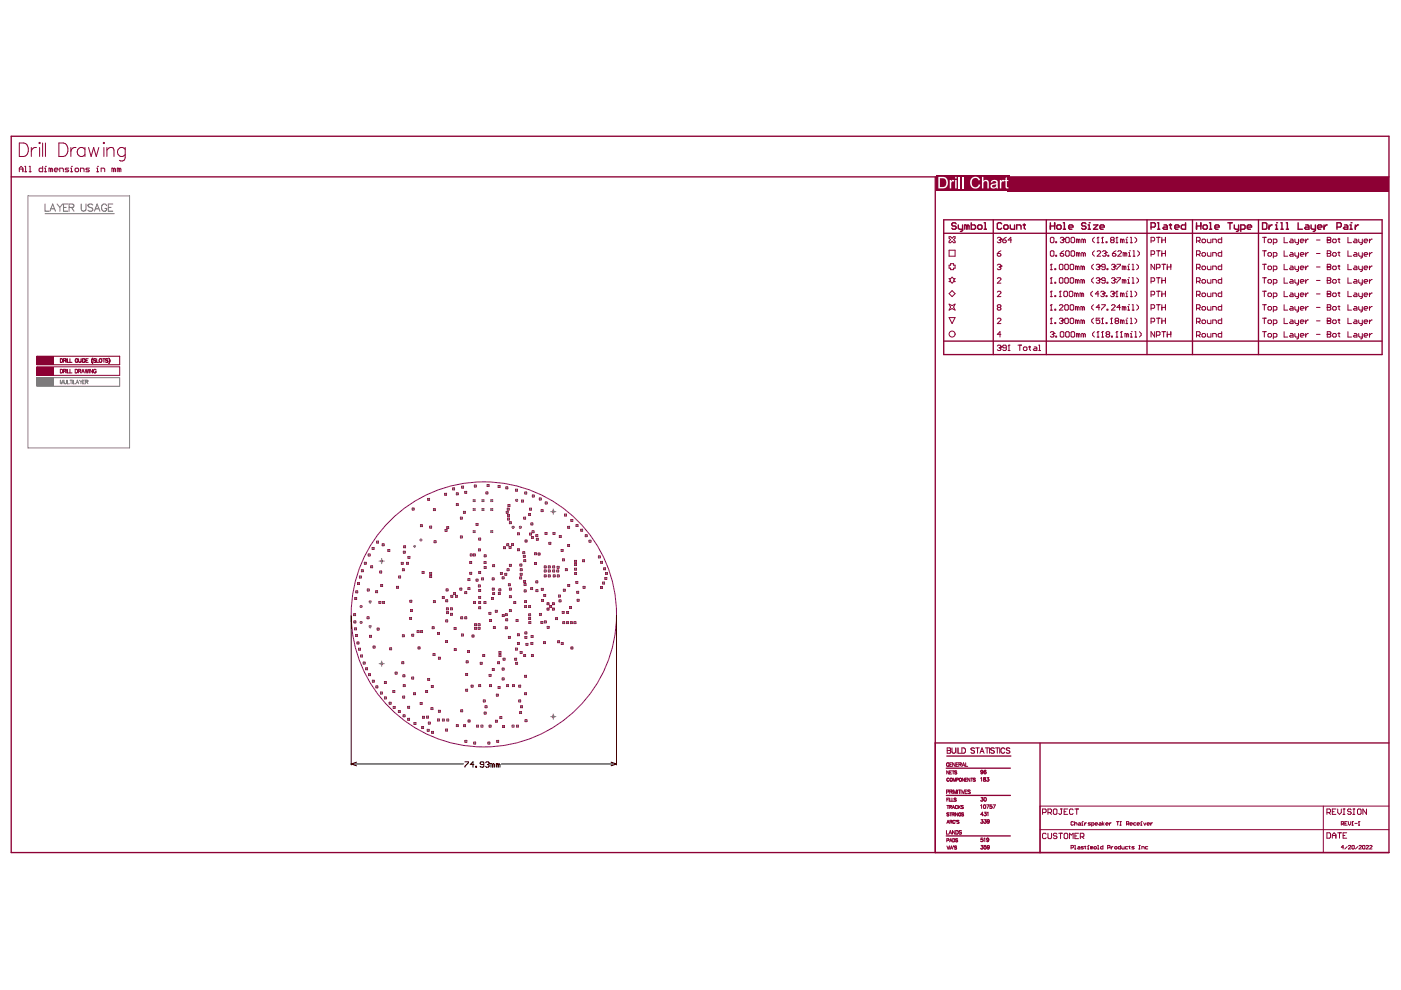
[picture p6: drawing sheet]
<svg xmlns="http://www.w3.org/2000/svg" width="297mm" height="210mm" viewBox="0 0 297 210" stroke-linecap="round" stroke-linejoin="round" font-family="sans-serif">
<circle cx="102.6" cy="130.3" r="28.1" fill="none" stroke="#800080" stroke-width=".21"/>
<g fill="none" stroke="#000" stroke-width=".21">
<path d="M74.5 130.5v31.7M130.7 130.5v31.7M74.5 162l1.1 .4M74.5 162h23.8M75.6 161.6l-1.1 .4M98.6 161.5h.7l-.7 1.2M100.5 162.1h-.8l.6-.6v1.2M100.9 162.5h.1v.2h-.1zM102.6 162.1h-.6l-.2-.2 .2-.4h.4l.2 .2v.8l-.2 .2h-.4l-.2-.2M102.9 161.7l.2-.2h.4l.2 .4M103.3 162.1h.2M103.5 162.1l.2 .2-.2 .4h-.4l-.2-.2"/>
<path d="M103.7 161.9h.1M103.7 161.9l-.2 .2M104.5 162.1l-.4-.2v.8M104.5 162.1v.6M104.5 162.1l.2-.2 .2 .2v.6M105.6 162.1l-.4-.2v.8M105.6 162.1v.6M105.6 162.1l.2-.2 .2 .2v.6M106.3 162h24.4M129.6 161.6l1.1 .4M130.7 162l-1.1 .4"/>
</g>
<g fill="none" stroke="#8d0034" stroke-width=".21">
<path d="M201.2 50.2h.3l.4 .3 .3-.3h.3v.3l-.3 .3 .3 .3v.4h-.3l-.3-.4-.4 .4h-.3v-.4l.3-.3-.3-.3zM201.2 53h1.3v1.3h-1.3zM201.2 56.2h.3v-.3h.7v.3h.3v.7h-.3v.3h-.7v-.3h-.3zM201.2 59.1h.3l.4-.3 .3 .3h.3l-.3 .3 .3 .3h-.3l-.3 .3-.4-.3h-.3l.3-.3zM7.8 77.8h17.6v1.8h-17.6zM201.2 64.5l.7 .3 .6-.3-.3 .6 .3 .6-.6-.3-.7 .3 .3-.6zM201.2 62.3l.7-.7 .6 .7-.6 .6zM201.2 67.3h1.3l-.6 1.3zM77.2 119.2h.4v.4h-.4zM78.1 117.5h.4v.4h-.4zM78.6 120h.4v.4h-.4zM78.9 116.1h.4v.4h-.4z"/>
<path d="M79.9 114.7h.3v.4h-.3zM81 115.3h.4v.4h-.4zM82.3 116.5h.3v.4h-.3zM85.1 119.2h.4v.4h-.4zM85.5 116.9h.4v.4h-.4zM85.6 115.7h.4v.4h-.4zM86.2 119.2h.4v.4h-.4zM86.5 118h.4v.4h-.4zM87.4 107.7h.4v.4h-.4zM87.7 115.8l.2-.2 .2 .2-.2 .2zM89.1 114.5l.2-.2 .1 .2-.1 .2zM89.1 111.3h.4v.4h-.4z"/>
<path d="M90.7 105.7h.4v.4h-.4zM91.1 111.6h.4v.3h-.4zM91.9 107.9h.4v.4h-.4zM92.1 114.7h.3v.4h-.3zM94.3 104.6h.4v.4h-.4zM94.4 112.3h.4v.3h-.4zM94.7 111.7h.4v.4h-.4zM96 103.5h.4v.4h-.4zM96.8 104.5h.3v.4h-.3zM96.8 106.8h.3v.4h-.3zM97.6 113.7h.4v.3h-.4zM97.6 109.7h.4v.3h-.4z"/>
<path d="M97.9 103.1h.4v.4h-.4zM98.3 108.4h.3v.4h-.3zM98.6 104.2h.3v.4h-.3zM99.6 119.1h.4v.4h-.4zM99.7 117.5h.4v.4h-.4zM100.3 112.5h.4v.4h-.4zM100.3 107.8h.4v.4h-.4zM100.3 106h.4v.3h-.4zM100.4 117.5h.4v.4h-.4zM100.6 102.9h.4v.3h-.4zM101 111h.3v.4h-.3zM101.5 116.4h.3v.4h-.3z"/>
<path d="M101.5 114.1h.4v.4h-.4zM102.2 107.8h.4v.4h-.4zM102.2 106h.4v.3h-.4zM102.6 119.1h.4v.4h-.4zM102.7 117.7h.3v.3h-.3zM103 104.3h.4v.4h-.4zM103.3 102.8h.4v.3h-.4zM104.1 106h.4v.3h-.4zM104.1 107.8h.4v.4h-.4zM104.1 112.5h.4v.4h-.4zM104.5 119.8h.4v.3h-.4zM105.6 103h.4v.3h-.4z"/>
<path d="M106.8 115.9h.3v.4h-.3zM107.3 103.3h.4v.3h-.4zM107.3 108.4h.4v.4h-.4zM107.5 115.3h.3v.4h-.3zM107.6 107.8h.3v.3h-.3zM107.6 109.9h.4v.3h-.4zM107.6 109.1h.4v.4h-.4zM107.7 107h.4v.4h-.4zM108 115.9h.3v.4h-.3zM108 110.6h.4v.4h-.4zM108 119.7h.4v.3h-.4zM108.5 115.3h.4v.4h-.4z"/>
<path d="M108.6 111.7l.3-.1 .1 .3-.3 .1zM109.3 103.7h.4v.4h-.4zM109.4 106l.2-.1 .1 .3-.2 .1zM109.7 113h.4v.4h-.4zM109.7 116.4h.4v.4h-.4zM110.1 111.7l.3-.1 .1 .3-.3 .1zM110.2 119.6h.4v.4h-.4zM110.6 106h.4v.4h-.4zM110.9 117h.4v.4h-.4zM111 117.8h.3v.3h-.3zM111.1 109.7h.3v.3h-.3zM111.1 118.7h.4v.4h-.4z"/>
<path d="M111.3 104.3h.4v.4h-.4zM111.3 114.5h.4v.4h-.4zM112.1 108.9h.4v.4h-.4zM112.3 113h.4v.4h-.4zM112.3 107.8h.4v.3h-.4zM112.6 110.9h.4v.4h-.4zM112.7 113.8h.4v.3h-.4zM112.8 112.6h.4v.3h-.4zM112.9 105h.3v.4h-.3zM113.3 117.2h.4v.4h-.4zM113.3 119.3h.4v.4h-.4zM113.6 113.4h.4v.4h-.4z"/>
<path d="M113.7 114.1h.4v.4h-.4zM114.1 117.3h.4v.4h-.4zM114.3 105.6h.4v.4h-.4zM114.7 108.1h.4v.4h-.4zM115.6 112.9h.4v.4h-.4zM115.6 106.5h.4v.3h-.4zM116.4 115h.4v.4h-.4zM117.3 112.9h.3v.4h-.3zM118.6 113.6h.4v.3h-.4zM119 116.5h.4v.4h-.4zM119.3 118.5h.3v.4h-.3zM119.7 109h.4v.4h-.4z"/>
<path d="M120.4 111.6h.4v.4h-.4zM120.4 115.5h.4v.3h-.4zM121.1 110.1h.3v.4h-.3zM121.8 119.5h.4v.4h-.4zM121.8 118.8h.4v.4h-.4zM122.1 111.3h.4v.3h-.4zM123.1 112.2h.4v.4h-.4zM123.5 118.7h.4v.4h-.4zM124.1 113.4h.4v.4h-.4zM124.9 114.5h.4v.4h-.4zM126.9 117.9h.4v.4h-.4zM127.4 119h.3v.4h-.3z"/>
<path d="M75 130.1h.4v.4h-.4zM75.1 131.7h.3v.4h-.3zM75.2 133.1h.4v.4h-.4zM75.2 126.7h.4v.4h-.4zM75.4 134.6h.4v.3h-.4zM75.5 125.3h.3v.4h-.3zM75.7 136.1h.4v.4h-.4zM75.8 123.5h.4v.4h-.4zM76 137.4h.4v.4h-.4zM76.2 122.2h.4v.3h-.4zM76.4 131.9l.2-.1 .1 .3h-.3zM76.4 128.5l.2-.1 .1 .3-.1 .1z"/>
<path d="M76.5 138.9h.4v.4h-.4zM76.6 120.8h.4v.4h-.4zM77.8 130.8h.4v.4h-.4zM77.9 124.9h.4v.4h-.4zM78.3 132.7h.4l-.2 .4zM78.3 127.5h.4l-.2 .3zM78.4 134.7h.3v.4h-.3zM79.1 137h.4v.4h-.4zM79.7 125.3h.4v.4h-.4zM80 133.2h.4v.4h-.4zM80.4 127.5h.3v.4h-.3zM80.5 121.1h.4v.4h-.4z"/>
<path d="M80.7 123.9h.4v.4h-.4zM81.1 127.5h.4v.4h-.4zM82.6 137.4h.4v.4h-.4zM84.1 124.3h.4v.4h-.4zM84.6 122.1h.3v.4h-.3zM85.3 134.6h.4v.4h-.4zM85.3 120.6h.4v.4h-.4zM86.9 130.9h.4v.4h-.4zM86.9 127.3h.4v.4h-.4zM87 129.3h.4v.3h-.4zM87.3 134.5h.4v.4h-.4zM88.5 133.7h.3v.4h-.3z"/>
<path d="M88.7 137.2h.3v.4h-.3zM89.2 133.7h.4v.4h-.4zM89.5 121.2h.4v.4h-.4zM91.1 122h.4v.4h-.4zM91.1 121.4h.4v.4h-.4zM91.6 132.9h.4v.4h-.4zM91.8 138.6h.4v.4h-.4zM91.9 127.4h.4v.4h-.4zM92.8 134.1h.4v.4h-.4zM93 139.4h.3v.3h-.3zM93.8 126.5h.4v.4h-.4zM94.5 135.8h.4v.4h-.4z"/>
<path d="M94.5 127.2h.4v.4h-.4zM94.5 131.5h.4v.3h-.4zM94.6 124.9h.4v.4h-.4zM94.7 128.9h.3v.4h-.3zM94.7 129.7h.4v.4h-.4zM95.5 130h.4v.4h-.4zM95.5 128.9h.4v.4h-.4zM95.6 126.2h.4v.4h-.4zM96.2 125.7h.4v.3h-.4zM96.3 133.1h.4v.3h-.4zM96.3 137.5h.4v.4h-.4zM96.6 126.2h.3v.4h-.3z"/>
<path d="M97.5 124.7h.4v.4h-.4zM97.7 130.8h.4v.4h-.4zM97.8 134.4h.4v.4h-.4zM98.6 130.8h.3v.4h-.3zM98.6 125.5h.3v.4h-.3zM99.1 138h.4v.3h-.4zM99.2 122.7h.4v.4h-.4zM99.2 124.6h.4v.4h-.4zM99.6 121.4h.4v.3h-.4zM100.1 134.7h.4v.3h-.4zM100.4 127.6h.4v.4h-.4zM100.6 132.3h.4v.4h-.4z"/>
<path d="M100.6 133h.4v.4h-.4zM101 122.8h.3v.4h-.3zM101.4 133h.4v.4h-.4zM101.4 132.3h.4v.4h-.4zM101.4 124h.4v.4h-.4zM101.5 128.7h.4v.4h-.4zM101.5 121.2h.4v.4h-.4zM101.5 126.5h.4v.3h-.4zM101.5 127.6h.4v.4h-.4zM101.5 125h.4v.4h-.4zM102.1 122.6h.4v.3h-.4zM102.4 138.8h.4v.4h-.4z"/>
<path d="M102.6 127.6h.4v.4h-.4zM102.7 120.1h.3v.4h-.3zM103.7 129.8h.4v.4h-.4zM103.8 131.4h.4v.4h-.4zM104.2 126.7h.4v.4h-.4zM104.4 122.6h.3v.3h-.3zM104.4 124.7h.4v.4h-.4zM104.5 125.7h.4v.4h-.4zM104.6 132.9h.4v.4h-.4zM105 129.4h.4v.4h-.4zM105.7 125.7h.3v.3h-.3zM105.8 124.9h.4v.4h-.4z"/>
<path d="M105.8 138.8h.4v.4h-.4zM105.8 138.1h.4v.4h-.4zM106.1 121.4h.4v.4h-.4zM106.5 122.3h.4v.4h-.4zM106.5 130.3h.4v.4h-.4zM106.7 139.6h.4v.3h-.4zM107.1 121.6h.3v.3h-.3zM107.1 132.9h.4v.4h-.4zM107.1 130.1h.4v.4h-.4zM107.2 131.2h.4v.4h-.4zM107.5 120.6h.4v.4h-.4zM107.8 134.9h.4v.4h-.4z"/>
<path d="M107.8 123.8h.4v.4h-.4zM108 126.3h.4v.4h-.4zM108 124.7h.4v.4h-.4zM108 129.3h.4v.4h-.4zM109 127.6h.3v.4h-.3zM109.1 139.6h.4v.4h-.4zM109.3 137.4h.4v.4h-.4zM109.4 131.4h.4v.4h-.4zM109.7 134.4h.4v.4h-.4zM109.7 136.2h.4v.4h-.4zM110.2 122.3h.4v.4h-.4zM110.3 138.1h.4v.4h-.4z"/>
<path d="M110.3 121.6h.4v.3h-.4zM110.3 120.6h.4v.4h-.4zM111.1 123.1h.3v.4h-.3zM111.1 138.8h.3v.4h-.3zM111.1 123.8h.4v.3h-.4zM111.1 125.1h.4v.4h-.4zM111.2 127.4h.4v.4h-.4zM111.2 128.4h.4v.4h-.4zM111.3 134.9h.4v.4h-.4zM111.3 134h.4v.4h-.4zM111.5 136.4h.4v.4h-.4zM112.1 128.4h.4v.4h-.4z"/>
<path d="M112.1 131h.4v.3h-.4zM112.1 130.2h.4v.4h-.4zM112.2 131.8h.3v.4h-.3zM112.5 124.6h.4v.4h-.4zM112.6 136.2h.4v.4h-.4zM112.6 134.8h.4v.3h-.4zM112.7 138.8h.4v.4h-.4zM113.6 123.2h.4v.4h-.4zM113.6 125.1h.4v.3h-.4zM114.4 130.1h.4v.3h-.4zM114.7 131.8h.4v.4h-.4zM114.8 124.7h.4v.4h-.4z"/>
<path d="M114.8 127.1h.4v.4h-.4zM115.3 136.1h.3v.4h-.3zM115.3 126h.4v.4h-.4zM115.4 120h.4v.4h-.4zM115.4 121.9h.4v.4h-.4zM115.4 120.9h.4v.4h-.4zM115.4 131.7h.4v.4h-.4zM116 127.8h.4v.4h-.4zM116 128.9h.4v.4h-.4zM116 132.8h.4v.4h-.4zM116.3 120h.3v.4h-.3zM116.3 120.9h.3v.4h-.3z"/>
<path d="M116.3 121.9h.3v.4h-.3zM116.6 128.4h.3v.4h-.3zM117.1 128.9h.4v.4h-.4zM117.1 127.8h.4v.4h-.4zM117.2 120h.4v.4h-.4zM117.2 120.9h.4v.4h-.4zM117.3 121.9h.4v.4h-.4zM117.8 131h.4v.4h-.4zM118.1 120.9h.3v.4h-.3zM118.1 120.1h.4v.4h-.4zM118.2 121.9h.3v.4h-.3zM118.3 135.9h.3v.4h-.3z"/>
<path d="M118.4 126.2h.4v.4h-.4zM118.5 127.2h.4v.4h-.4zM119 136.3h.4v.3h-.4zM119.2 129.6h.4v.4h-.4zM119.3 131.8h.4v.4h-.4zM119.4 124.9h.4v.4h-.4zM119.9 120.6h.4v.4h-.4zM120.1 131.8h.4v.4h-.4zM120.2 129.7h.3v.3h-.3zM120.4 123.9h.4v.4h-.4zM120.8 128.6h.3v.4h-.3zM120.9 131.8h.4v.4h-.4z"/>
<path d="M121.1 137.2h.3v.4h-.3zM121.7 131.8h.4v.4h-.4zM121.8 120.5h.4v.4h-.4zM121.9 121.4h.3v.4h-.3zM122.1 123.3h.4v.4h-.4zM122.3 125.4h.4v.4h-.4zM122.4 127.1h.4v.4h-.4zM123.6 124.3h.4v.4h-.4zM127.3 124.4h.4v.3h-.4zM127.8 123.4h.4v.4h-.4zM128 120.4h.4v.4h-.4zM128.3 122.4h.3v.4h-.3z"/>
<path d="M128.4 121.4h.4v.4h-.4zM77 140.4h.4v.4h-.4zM77.5 141.6h.4v.4h-.4zM78.1 142.9h.4v.3h-.4zM79 144.2h.3v.4h-.3zM79.7 145.4h.4v.4h-.4zM80.7 146.7h.3v.4h-.3zM81.5 144.5h.4v.4h-.4zM81.5 147.8h.4v.4h-.4zM82.5 148.9h.4v.4h-.4zM83.3 146.4h.4v.4h-.4zM83.4 149.8h.4v.4h-.4z"/>
<path d="M83.8 142.5h.4v.4h-.4zM84.5 150.7h.3v.4h-.3zM85.2 140.3h.4v.4h-.4zM85.4 147.6h.4v.4h-.4zM85.4 143.1h.4v.4h-.4zM85.5 151.6h.4v.4h-.4zM85.5 145.2h.4v.4h-.4zM86.5 152.3h.3v.4h-.3zM86.5 149.8h.3v.3h-.3zM87.3 143.6h.4v.4h-.4zM87.7 146.9h.4v.4h-.4zM87.8 153.2h.4v.4h-.4z"/>
<path d="M89.1 149h.4v.3h-.4zM89.4 154.1h.4v.3h-.4zM89.6 151.9h.4v.4h-.4zM90.3 146.4h.4v.4h-.4zM90.4 151.9h.4v.3h-.4zM90.6 154.6h.4v.4h-.4zM90.7 143.9h.4v.3h-.4zM90.8 153.1h.4v.4h-.4zM91.4 150.1h.4v.3h-.4zM91.5 145.4h.3v.3h-.3zM91.5 155.1h.4v.4h-.4zM92.8 152.5h.3v.3h-.3z"/>
<path d="M93 150.6h.3v.4h-.3zM93.8 152.5h.4v.4h-.4zM94.5 154.6h.4v.4h-.4zM94.7 152.5h.4v.4h-.4zM96.8 153.7h.3v.3h-.3zM97.7 150.5h.4v.4h-.4zM98.3 153.7h.4v.4h-.4zM98.6 157h.4v.4h-.4zM98.8 142.8h.3v.4h-.3zM98.8 146.1h.3v.4h-.3zM98.9 140.1h.3v.4h-.3zM99.3 152.7h.3v.4h-.3z"/>
<path d="M99.9 145.3h.4v.4h-.4zM100.5 157.4h.3v.3h-.3zM101.1 153.8h.3v.3h-.3zM101.5 145.2h.4v.4h-.4zM101.8 140.4h.4v.4h-.4zM102 153.8h.4v.3h-.4zM102.5 148.4h.4v.4h-.4zM102.7 151h.3v.4h-.3zM102.9 149.7h.3v.3h-.3zM103.5 157.4h.3v.3h-.3zM103.7 153.8h.4v.3h-.4zM103.7 143h.4v.4h-.4z"/>
<path d="M103.8 145.2h.4v.4h-.4zM104.4 141.8h.4v.3h-.4zM105 152.7h.4v.4h-.4zM105.2 147.2h.4v.4h-.4zM105.3 157h.4v.4h-.4zM105.5 140.3h.4v.4h-.4zM105.6 145.6h.4v.4h-.4zM106 152h.4v.3h-.4zM106.5 143.8h.4v.3h-.4zM106.5 141.7h.4v.3h-.4zM106.6 153.9h.4v.3h-.4zM107.4 145.2h.4v.4h-.4z"/>
<path d="M108.6 153.8h.4v.3h-.4zM108.7 145.2h.4v.4h-.4zM109.4 140.4h.3v.4h-.3zM109.5 153.8h.4v.3h-.4zM110 145.3h.4v.4h-.4zM110 148.4h.4v.4h-.4zM110.2 150.9h.4v.4h-.4zM110.4 149.7h.4v.3h-.4zM111.2 146.9h.4v.4h-.4zM111.2 143.2h.4v.4h-.4zM111.3 152.6h.4v.4h-.4zM220.5 175.9h74"/>
<path d="M280.6 170.9v9.9M294.5 170.9h-74v9.8"/>
</g>
<g fill="none" stroke="#8d0034" stroke-width=".29">
<path d="M2.4 28.9h292.1v151.9h-292.1zM2.4 37.5h292.1M198.3 37.5v143.3M200.1 46.6h92.9v28.6h-92.9zM200.1 49.5h92.9M210.6 46.6v28.6M221.8 46.6v28.6M243.2 46.6v28.6M252.8 46.6v28.6M266.8 46.6v28.6M200.1 72.3h92.9M198.3 157.5h96.2"/>
<path d="M220.5 157.6v23.2M200.6 162.9h13.6M200.6 177.2h13.6M200.7 168.6h13.5M200.7 160.3h13.6"/>
</g>
<g fill="#8d0034">
<path d="M7.8 77.8h3.7v1.8h-3.7z" fill-rule="evenodd"/>
<path d="M213.6 37.6h80.9v3.2h-80.9z" fill-rule="evenodd"/>
</g>
<g fill="none" stroke="#8d0034" stroke-width=".21">
<path d="M4.1 30.3h.9a1.52 1.52 0 0 1 1 1.4 1.52 1.52 0 0 1-1 1.5h-.9zM4.1 36.4v-.7l.4-.4 .4 .4v.7M4.1 35.8h.8M5.2 36.4h.4M5.2 35.3h.2v1.1M6.2 36.4h.4M6.2 35.3h.2v1.1M6.6 31.3v1.9M7.7 31.3a.92 .92 0 0 0-1.1 .8M8.3 30.3l.1-.1 .1 .1-.1 .2zM8.4 31.3v1.9M9 30.3v2.9"/>
<path d="M9.1 35.3v1.1h-.6l-.2-.2v-.4l.2-.1h.6M9.4 36.4h.4M9.4 35.7h.2v.7M9.6 35.3h.1M9.6 30.3v2.9M10.8 35.8l-.4-.1v.7M10.8 35.8v.6M10.8 35.8l.2-.1 .1 .1v.6M11.5 36h.8l-.2-.3h-.4l-.2 .1v.4l.2 .2h.4M12.5 30.3h.9a1.52 1.52 0 0 1 1 1.4 1.52 1.52 0 0 1-1 1.5h-.9zM12.7 36.4v-.7h.5l.2 .1v.6M14.6 35.7h-.6l-.2 .1 .2 .2h.4l.2 .2-.2 .2h-.6"/>
<path d="M15 36.4h.3M15 35.7h.1v.7M15 31.3v1.9M15.1 35.3h.1M16.1 35.7h.4l.2 .1v.4l-.2 .2h-.4l-.2-.2v-.4zM16.1 31.3a.92 .92 0 0 0-1.1 .8M17.1 36.4v-.7h.5l.2 .1v.6M18 31.7a.91 .91 0 0 0-1.3-.2 .91 .91 0 0 0 0 1.4 .91 .91 0 0 0 1.3-.1M18 31.3v1.9M18.8 31.3l.5 1.9 .6-1.9 .5 1.9 .6-1.9M19 35.7h-.6l-.2 .1 .8 .4-.2 .2h-.6M20.5 36.4h.4"/>
<path d="M20.5 35.7h.2v.7M20.7 35.3h.1M21.4 36.4v-.7h.6l.2 .1v.6M21.9 30.3l.1-.1 .2 .1-.2 .2zM22 31.3v1.9M22.7 31.8l.6-.5 .7 .1 .2 1.8M22.7 31.3v1.9M24.1 35.8l-.4-.1v.7M24.1 35.8v.6M24.1 35.8l.2-.1 .2 .1v.6M25.3 35.8l-.4-.1v.7M25.3 35.8v.6"/>
<path d="M25.3 35.8l.1-.1 .2 .1v.6M26.5 31.7a.91 .91 0 0 0-1.3-.2 .91 .91 0 0 0 0 1.4 .91 .91 0 0 0 1.3-.1M26.5 31.3v2.1a.75 .75 0 0 1-.4 .7 .75 .75 0 0 1-.8-.1M211.4 50.5l.2-.2h.4l.2 .4M211.4 53.7h.6l.2 .4-.2 .2h-.4l-.2-.2zM211.4 56.2l.2-.2h.4l.2 .4M211.4 59.1l.2-.2h.4l.2 .2v.2l-.8 .7h.8M211.8 56.6h.2M211.8 50.9h.2M212 50.9l.2 .2-.2 .4h-.4l-.2-.2M212 56.6l.2 .2-.2 .4h-.4l-.2-.2M212.2 56.4h.1"/>
<path d="M212.2 50.7h.1M212.2 56.4l-.2 .2M212.2 53.2l-.8 .5M212.2 50.7l-.2 .2M212.6 50.9h.6l.2 .4-.2 .2h-.4l-.2-.2zM213.4 50.3l-.8 .6M214.5 50.9h-.8l.6-.6v1.2M222.7 57.2h.4M222.7 50.5l.2-.2h.4l.2 .2v.8l-.2 .2h-.4l-.2-.2zM222.9 56h.1M222.9 56v1.2M222.9 56l-.2 .2"/>
<path d="M223.6 57h.2v.2h-.2zM223.8 51.3h.2v.2h-.2zM224.8 56h.4l.2 .2v.8l-.2 .2h-.4l-.2-.2v-.8zM224.8 50.5l.2-.2h.4l.2 .4M225.2 50.9h.2M225.4 50.9l.2 .2-.2 .4h-.4l-.2-.2M225.6 50.7h.1M225.6 50.7l-.2 .2M225.9 56h.4l.2 .2v.8l-.2 .2h-.4l-.2-.2v-.8zM225.9 50.5l.2-.2h.4l.2 .2v.8l-.2 .2h-.4l-.2-.2zM227.1 50.5l.2-.2h.4l.1 .2v.8l-.1 .2h-.4l-.2-.2zM227.1 56h.4l.2 .2v.8l-.2 .2h-.4l-.2-.2v-.8z"/>
<path d="M228.4 56.6l-.4-.2v.8M228.4 56.6v.6M228.4 56.6l.2-.2 .2 .2v.6M228.6 50.9l.2-.2 .2 .2v.6M228.6 50.9l-.4-.2v.8M228.6 50.9v.6M229.6 56.6l-.4-.2v.8M229.6 56.6v.6M229.6 56.6l.1-.2 .2 .2v.6M229.7 50.9l-.3-.2v.8M229.7 50.9v.6M229.7 50.9l.2-.2 .2 .2v.6"/>
<path d="M231.8 56l-.3 .4v.4l.3 .4M232 50.3l-.3 .4v.4l.3 .4M232.4 56.2l.2-.2h.4l.2 .4M232.6 51.5h.4M232.8 50.3h.1M232.8 56.6h.2M232.8 50.3v1.2M232.8 50.3l-.2 .2M233 56.6l.2 .2-.2 .4h-.4l-.2-.2M233.2 56.4h.1M233.2 56.4l-.2 .2M233.6 51.5h.3"/>
<path d="M233.8 50.3h.1M233.8 50.3v1.2M233.8 50.3l-.2 .2M234.3 56.6h-.5l-.2-.2 .2-.4h.3l.2 .2v.8l-.2 .2h-.3l-.2-.2M234.5 51.3h.2v.2h-.2zM234.7 57h.2v.2h-.2zM235.7 56.2l.1-.2h.4l.2 .4M235.7 50.9l-.2 .2 .2 .4h.3l.2-.2-.2-.4M235.7 50.9l-.2-.2 .2-.4h.3l.2 .2-.2 .4M235.7 50.9h.3M236 56.6h.2M236.2 56.6l.2 .2-.2 .4h-.4l-.1-.2"/>
<path d="M236.4 56.4h.1M236.4 56.4l-.2 .2M236.6 51.5h.4M236.8 50.3h.1M236.8 56h.8l-.8 1.2M236.8 50.3v1.2M236.8 50.3l-.2 .2M237.9 50.9l-.3-.2v.8M237.9 50.9v.6M237.9 50.9l.2-.2 .2 .2v.6M238.3 56.6l-.4-.2v.8M238.3 56.6l.2-.2 .2 .2v.6"/>
<path d="M238.3 56.6v.6M238.7 51.5h.4M238.7 50.7h.2v.8M238.9 50.3h.1M239.1 57.2h.4M239.1 56.4h.2v.8M239.3 56h.1M239.7 50.3h.1v1.2M239.7 51.5h.3M240 56h.2v1.2M240 57.2h.4M240.6 50.3l.4 .4v.4l-.4 .4"/>
<path d="M241 56l.4 .4v.4l-.4 .4M244 59.7h.6l.2-.2v-.4l-.2-.2h-.6v1.1M244 51.1h.6l.2-.2v-.4l-.2-.2h-.6v1.2M244 53.9h.6l.2-.2v-.3l-.2-.2h-.6v1.1M244.8 56v1.2l-.8-1.2v1.2M245.2 56.8h.6l.1-.2v-.4l-.1-.2h-.6v1.2M245.2 58.9h.7M245.2 50.3h.7M245.2 53.2h.7M245.6 50.3v1.2M245.6 53.2v1.1M245.6 58.9v1.1"/>
<path d="M246.3 56h.8M246.3 53.7h.8M246.3 50.9h.8M246.3 50.3v1.2M246.3 53.2v1.1M246.3 58.9v1.1M246.3 59.5h.8M246.7 56v1.2M247.1 50.3v1.2M247.1 53.2v1.1M247.1 58.9v1.1M247.5 56.6h.7"/>
<path d="M247.5 56v1.2M248.2 56v1.2M253.7 56.8h.6l.2-.2v-.4l-.2-.2h-.6v1.2M253.7 59.7h.6l.2-.2v-.4l-.2-.2h-.6v1.1M253.7 51.1h.6l.2-.2v-.4l-.2-.2h-.6v1.2M253.7 53.9h.6l.2-.2v-.3l-.2-.2h-.6v1.1M254.1 56.8l.4 .4M254.1 51.1l.4 .4M254.1 59.7l.4 .3M254.1 53.9l.4 .4M254.8 56.6l.2-.2h.4l.2 .2v.4l-.2 .2h-.4l-.2-.2zM254.8 59.5l.2-.2h.4l.2 .2v.3l-.2 .2h-.4l-.2-.2z"/>
<path d="M254.8 53.7l.2-.1h.4l.2 .1v.4l-.2 .2h-.4l-.2-.2zM254.8 50.9l.2-.2h.4l.2 .2v.4l-.2 .2h-.4l-.2-.2zM256 56.4v.6l.2 .2h.5v-.8M256 59.3v.5l.2 .2h.5v-.7M256 53.6v.5l.2 .2h.5v-.7M256 50.7v.6l.2 .2h.5v-.8M257.1 51.5v-.8h.6l.2 .2v.6M257.1 54.3v-.7h.6l.2 .1v.6M257.1 57.2v-.8h.6l.2 .2v.6M259 56v1.2h-.5l-.2-.2v-.4l.2-.2h.5M259 58.9v1.1h-.5l-.2-.2v-.3l.2-.2h.5M259 53.2v1.1h-.5l-.2-.2v-.4l.2-.1h.5"/>
<path d="M259 50.3v1.2h-.5l-.2-.2v-.4l.2-.2h.5M12.8 78.3h.2a.41 .41 0 0 1 .3 .4 .41 .41 0 0 1-.3 .4h-.2zM13.5 78.7l.4-.1v-.2l-.4-.1v.8M13.7 78.7l.3 .4M14.1 78.3v.8M14.3 78.3v.8h.4M14.8 78.3v.8h.5M15.9 78.3h.3a.41 .41 0 0 1 .3 .4 .41 .41 0 0 1-.3 .4h-.3zM16.6 78.7l.5-.1v-.2l-.5-.1v.8M16.9 78.7l.2 .4M17.3 79.1l.3-.8 .3 .8M17.4 78.8h.4"/>
<path d="M18.1 78.3l.1 .8 .2-.8 .2 .8 .2-.8M18.9 78.3v.8M19.6 78.3v.8l-.5-.8v.8M20.4 78.5a.28 .28 0 0 0-.4-.2 .28 .28 0 0 0-.2 .3v.2a.27 .27 0 0 0 .3 .3 .27 .27 0 0 0 .3-.3h-.2M211.4 67.7l.2-.2h.4l.2 .2v.1l-.8 .8h.8M211.4 61.9l.2-.2h.4l.2 .2v.2l-.8 .8h.8M211.4 73.4l.2-.2h.4l.2 .4M211.6 65.2l-.2-.2 .2-.4h.4l.2 .2-.2 .4M211.6 65.2l-.2 .2 .2 .3h.4l.2-.1-.2-.4M211.6 65.2h.4M211.8 73.8h.2M212 73.8l.2 .1-.2 .4h-.4l-.2-.2"/>
<path d="M212.2 73.6h.1M212.2 70.9h-.8l.6-.6v1.2M212.2 73.6l-.2 .2M213.4 73.8h-.6l-.2-.2 .2-.4h.4l.2 .2v.7l-.2 .2h-.4l-.2-.2M213.7 74.3h.4M213.9 73.2h.1M213.9 73.2v1.1M213.9 73.2l-.2 .2M215.8 73.2h.8M216.2 73.2v1.1M217 73.8l.2-.2h.3l.2 .2v.3l-.2 .2h-.3l-.2-.2zM218.1 73.6h.4"/>
<path d="M218.3 73.4v.7l.2 .2M219.3 73.6h.3l.2 .2v.5h-.5l-.2-.2 .2-.2h.5M220.2 73.2h.2v1.1M220.2 74.3h.4M222.7 68.6h.4M222.7 62.9h.4M222.9 67.5h.1M222.9 61.7h.1M222.9 61.7v1.2M222.9 67.5v1.1M222.9 67.5l-.2 .2M222.9 61.7l-.2 .2"/>
<path d="M223.6 68.4h.2v.2h-.2zM223.6 62.7h.2v.2h-.2zM224.6 67.7l.2-.2h.4l.2 .3M224.6 62.9h.4M224.8 61.7h.1M224.8 61.7v1.2M224.8 61.7l-.2 .2M225 68h.2M225.2 68l.2 .2-.2 .4h-.4l-.2-.2M225.4 67.8h.1M225.4 67.8l-.2 .2M225.6 61.9l.1-.2h.4l.2 .2v.8l-.2 .2h-.4l-.1-.2z"/>
<path d="M225.9 67.5h.4l.2 .2v.7l-.2 .2h-.4l-.2-.2v-.7zM226.7 61.9l.2-.2h.4l.2 .2v.8l-.2 .2h-.4l-.2-.2zM227.1 67.5h.4l.2 .2v.7l-.2 .2h-.4l-.2-.2v-.7zM228.2 62.3l-.4-.2v.8M228.2 62.3v.6M228.2 62.3l.2-.2 .2 .2v.6M228.4 68l-.4-.2v.8M228.4 68v.6M228.4 68l.2-.2 .2 .2v.6M229.4 62.3l-.4-.2v.8M229.4 62.3v.6M229.4 62.3l.2-.2 .1 .2v.6"/>
<path d="M229.6 68l-.4-.2v.8M229.6 68v.6M229.6 68l.1-.2 .2 .2v.6M231.7 61.7l-.4 .4v.4l.4 .4M231.8 67.5l-.3 .3v.4l.3 .4M233 62.3h-.8l.6-.6v1.2M233.2 67.5h-.8v.5l.4-.2 .4 .2v.4l-.2 .2h-.4l-.2-.2M233.4 61.9l.2-.2h.3l.2 .4M233.6 68.6h.3M233.8 67.5h.1M233.8 62.3h.1M233.8 67.5v1.1"/>
<path d="M233.8 67.5l-.2 .2M233.9 62.3l.2 .2-.2 .4h-.3l-.2-.2M234.1 62.1h.1M234.1 62.1l-.2 .2M234.5 68.4h.2v.2h-.2zM234.5 62.7h.2v.2h-.2zM235.5 68.6h.3M235.5 61.9l.2-.2h.3l.2 .4M235.7 67.5h.1M235.7 67.5v1.1M235.7 67.5l-.2 .2M235.8 62.3h.2"/>
<path d="M236 62.3l.2 .2-.2 .4h-.3l-.2-.2M236.2 62.1h.1M236.2 62.1l-.2 .2M236.6 68l-.2 .2 .2 .4h.4l.2-.2-.2-.4M236.6 68l-.2-.2 .2-.3h.4l.2 .2-.2 .3M236.6 62.9h.4M236.6 68h.4M236.8 61.7h.1M236.8 61.7v1.2M236.8 61.7l-.2 .2M237.9 62.3l-.3-.2v.8M237.9 68l-.3-.2v.8"/>
<path d="M237.9 62.3v.6M237.9 68v.6M237.9 68l.2-.2 .2 .2v.6M237.9 62.3l.2-.2 .2 .2v.6M238.7 68.6h.4M238.7 62.9h.4M238.7 67.8h.2v.8M238.7 62.1h.2v.8M238.9 67.5h.1M238.9 61.7h.1M239.7 68.6h.3M239.7 67.5h.1v1.1"/>
<path d="M239.7 62.9h.3M239.7 61.7h.1v1.2M240.6 67.5l.4 .3v.4l-.4 .4M240.6 61.7l.4 .4v.4l-.4 .4M244 68.2h.6l.2-.2v-.3l-.2-.2h-.6v1.1M244 62.5h.6l.2-.2v-.4l-.2-.2h-.6v1.2M244 65.4h.6l.2-.2v-.4l-.2-.2h-.6v1.1M245.2 67.5h.7M245.2 61.7h.7M245.2 64.6h.7M245.6 61.7v1.2M245.6 64.6v1.1"/>
<path d="M245.6 67.5v1.1M246.3 65.2h.8M246.3 61.7v1.2M246.3 64.6v1.1M246.3 67.5v1.1M246.3 68h.8M246.3 62.3h.8M247.1 61.7v1.2M247.1 64.6v1.1M247.1 67.5v1.1M253.7 68.2h.6l.2-.2v-.3l-.2-.2h-.6v1.1M253.7 62.5h.6l.2-.2v-.4l-.2-.2h-.6v1.2"/>
<path d="M253.7 65.4h.6l.2-.2v-.4l-.2-.2h-.6v1.1M253.7 71.1h.6l.2-.2v-.4l-.2-.2h-.6v1.2M254.1 68.2l.4 .4M254.1 62.5l.4 .4M254.1 71.1l.4 .4M254.1 65.4l.4 .3M254.8 68l.2-.2h.4l.2 .2v.4l-.2 .2h-.4l-.2-.2zM254.8 62.3l.2-.2h.4l.2 .2v.4l-.2 .2h-.4l-.2-.2zM254.8 65.2l.2-.2h.4l.2 .2v.4l-.2 .1h-.4l-.2-.1zM254.8 70.9l.2-.2h.4l.2 .2v.4l-.2 .2h-.4l-.2-.2zM256 67.8v.6l.2 .2h.5v-.8M256 62.1v.6l.2 .2h.5v-.8"/>
<path d="M256 65v.6l.2 .1h.5v-.7M256 70.7v.6l.2 .2h.5v-.8M257.1 68.6v-.8h.6l.2 .2v.6M257.1 60v-.7h.6l.2 .2v.5M257.1 62.9v-.8h.6l.2 .2v.6M257.1 65.7v-.7h.6l.2 .2v.5M257.1 71.5v-.8h.6l.2 .2v.6M259 67.5v1.1h-.5l-.2-.2v-.4l.2-.2h.5M259 61.7v1.2h-.5l-.2-.2v-.4l.2-.2h.5M259 64.6v1.1h-.5l-.2-.1v-.4l.2-.2h.5M259 70.3v1.2h-.5l-.2-.2v-.4l.2-.2h.5M200.8 158.6l.7 .1v.3l-.2 .1 .3 .2-.1 .4h-.7z"/>
<path d="M200.8 159.1h.5M201.8 158.6v.8l.4 .3 .3-.2 .1-.9M202.9 158.6v1.1M203.2 158.6v1.1h.6M203.9 158.6h.4a.61 .61 0 0 1 .4 .5 .61 .61 0 0 1-.4 .6h-.4zM206.6 158.7l-.3-.1-.4 .1 .1 .3 .6 .4-.3 .3-.4-.2M206.9 158.6h.7M207.3 158.6v1.1M207.8 159.7l.4-1.1 .4 1.1M207.9 159.3h.6M208.9 158.6h.8M209.3 158.6v1.1"/>
<path d="M209.8 158.6v1.1M210.8 158.7l-.3-.1-.5 .1 .2 .3 .6 .4-.3 .3-.5-.2M211.1 158.6h.7M211.4 158.6v1.1M212 158.6v1.1M213 158.8a.42 .42 0 0 0-.5-.2 .42 .42 0 0 0-.3 .4v.3a.42 .42 0 0 0 .3 .4 .42 .42 0 0 0 .5-.3M214.1 158.7l-.3-.1-.5 .1 .2 .3 .6 .3v.2l-.3 .2-.5-.2M200.7 176.1v.8h.4M200.7 167.9h.4l.1-.3-.5-.1v.8M200.7 174.6l.3-.7 .3 .7M200.7 170.8h.5M200.7 169.5h.3"/>
<path d="M200.8 179.4l.2 .6 .3-.6M200.8 174.4h.4M201 170.8v.6M201.1 177.9h.1M201.1 177.9l-.4-.1v.7M201.1 172.7l.1 .1M201.2 177.9l-.1 .2-.4 .1M201.2 172.8l-.1 .2-.4-.1M201.2 169.2h-.5v.7M201.2 163.4v.7l-.5-.7v.7M201.2 176.9l.3-.8 .3 .8M201.2 172.4h-.5l.4 .3"/>
<path d="M201.2 161.9a.28 .28 0 0 0-.3-.2 .28 .28 0 0 0-.2 .3v.2a.27 .27 0 0 0 .2 .3 .27 .27 0 0 0 .3-.3h-.2M201.2 165.1a.25 .25 0 0 0-.3-.1 .25 .25 0 0 0-.2 .2v.2a.25 .25 0 0 0 .2 .3 .25 .25 0 0 0 .3-.2M201.2 169.2v.7M201.3 171.1h.4v-.3h-.4v.6M201.3 176.6h.4M201.3 178.5l.3-.7 .2 .7M201.3 172.3h.5M201.4 163.8h.2M201.4 179.4v.6M201.4 167.9l.4-.1v-.2l-.4-.1v.8M201.4 169.2v.7h.4M201.4 162.1h.3"/>
<path d="M201.4 174.2h.4v-.2l-.4-.1v.7M201.4 178.3h.4M201.5 171.1l.2 .3M201.6 172.3v.7M201.6 179.8h.3M201.6 167.9l.3 .4M201.6 174.2l.3 .4M201.8 163.4h-.4v.7h.4M201.8 169.2v.7h.4M201.9 161.7h-.5v.8h.5M201.9 172.7l.3-.1 .1-.2-.4-.1v.7M201.9 171.4l.2-.6 .3 .6"/>
<path d="M201.9 163.4h.4M202 171.2h.3M202 177.8h.2a.36 .36 0 0 1 .3 .4 .36 .36 0 0 1-.3 .3h-.2zM202 167.5v.8M202.1 165.7v-.7l.2 .7 .3-.7v.7M202.1 172.7l.2 .3M202.1 163.4v.7M202.2 179.4v.2M202.2 168.3v-.8l.3 .8 .3-.8v.8M202.5 176.1v.8l-.6-.8v.8M202.5 172.3v.7M202.5 174.1a.25 .25 0 0 0-.3-.2 .25 .25 0 0 0-.2 .3v.1a.25 .25 0 0 0 .2 .3 .25 .25 0 0 0 .3-.2"/>
<path d="M202.5 161.7v.8l-.5-.8v.8M202.7 169.6h.1M202.7 176.1h.2a.41 .41 0 0 1 .3 .4 .41 .41 0 0 1-.3 .4h-.2zM202.7 174v.1M202.7 174h.1M202.7 169.6v.3l-.4-.1M202.7 162.1h.3M202.7 169.3h-.4l.4 .3M202.8 165.3h.4v-.2l-.4-.1v.7M202.8 163.8v.1M202.8 179.5h-.4l.4 .3-.1 .2-.3-.1M202.8 163.9v.2l-.4-.1"/>
<path d="M202.8 163.5h-.4l.4 .3M203 170.9a.25 .25 0 0 0-.3-.1 .25 .25 0 0 0-.2 .2v.2a.25 .25 0 0 0 .2 .2 .25 .25 0 0 0 .3-.1M203 167.5v.8M203 177.9h-.4l.4 .4-.1 .2-.3-.1M203 172.3v.7l-.4-.7v.7M203.2 167.5h.5M203.2 161.7h-.5v.8h.5M203.2 170.8v.6M203.3 162.1h.4l.1-.3-.5-.1v.8M203.3 174h-.4l.4 .4-.1 .2-.3-.1M203.4 171.1l.2 .3M203.4 167.5v.8"/>
<path d="M203.6 162.1l.2 .4M203.6 170.8l-.4 .4M203.7 172.5a.25 .25 0 0 0-.3-.2 .25 .25 0 0 0-.2 .3v.2a.24 .24 0 0 0 .3 .2 .24 .24 0 0 0 .2-.2h-.2M203.8 167.5v.8M203.9 176.2l-.2-.1-.4 .1 .6 .4-.2 .3-.4-.2M203.9 172.6h.1M203.9 172.6l.4 .3h-.4M203.9 167.5l.3 .8 .3-.8M204 162.5l.3-.8 .3 .8M204.1 162.2h.4M204.2 170.9h-.4l.4 .4-.1 .1-.3-.1M204.3 172.4l-.3-.1-.1 .3"/>
<path d="M204.5 165v.7l-.5-.7v.7M204.6 167.9h.3M204.7 165.3h.2M204.7 161.7v.8h.5M205.1 165h-.4v.7h.4M205.1 167.5h-.5v.8h.5M205.6 165v.7l-.4-.7v.7M205.7 167.6l-.2-.1-.3 .1 .5 .4-.2 .3-.3-.1M205.8 165h.5M206 165v.7M206.8 165.1h-.5l.5 .4-.2 .2-.3-.1M207.9 165l.2-.1v.7"/>
<path d="M207.9 174.4l.1 .1M207.9 170.8l.2-.2v.8M208 174.5h.1M208 169.1h.4l-.2 .3a.25 .25 0 0 1 .2 .4 .25 .25 0 0 1-.5-.1M208 173.8h.4l-.2 .3a.26 .26 0 0 1 .2 .3 .26 .26 0 0 1-.4 .1M208 179.3h.4l-.2 .2a.27 .27 0 0 1 .2 .5 .25 .25 0 0 1-.5-.1M208.4 177.7h-.4v.3a.27 .27 0 0 1 .4 0 .27 .27 0 0 1-.1 .4 .27 .27 0 0 1-.4-.1M208.4 163.6l-.1 .4h-.3M208.5 172.7h-.6l.4-.5v.8M208.6 164.9l-.1 .2a.43 .43 0 0 1 .5 .5h-.5a.43 .43 0 0 1 .5-.5l-.1-.2zM208.6 170.7a.35 .35 0 0 1 .4 .3 .35 .35 0 0 1-.4 .4l-.1-.3zM208.6 163.8l.2 .3 .3-.2"/>
<path d="M208.6 163.8l.2-.2 .3 .2M208.6 177.8l.2-.1v.8M208.7 172.2h.4l-.2 .3a.25 .25 0 0 1 .2 .4 .25 .25 0 0 1-.5-.1M208.7 173.8h.4l-.2 .3a.25 .25 0 0 1 .2 .4 .25 .25 0 0 1-.5-.1M208.7 169.1a.35 .35 0 0 1 .4 .4 .35 .35 0 0 1-.4 .3l-.1-.3zM209 165.6h-.1M209 163.4l-.3-.1-.1 .5M209 179.3h-.3l-.1 .3a.27 .27 0 0 1 .5 0 .27 .27 0 0 1-.1 .4 .27 .27 0 0 1-.4-.1M209.1 163.8v.1M209.2 177.9l.2-.2 .2 .2M209.2 177.9l.2 .3 .2-.3M209.2 177.9h.1"/>
<path d="M209.2 170.6h.5l-.4 .8M209.2 164.9h.4l-.2 .3h.2M209.3 172.4l.2-.2v.8M209.5 179.3h.1M209.5 179.3l-.2 .2 .2 .2M209.5 179.7h.1M209.5 173.8l-.2 .2 .2 .3M209.5 173.8h.1M209.5 174.3h.1M209.5 179.3l.3 .2M209.5 173.8l.3 .2M209.6 165.2h.1"/>
<path d="M209.6 177.9l-.1 .5-.3-.1M209.6 165.2a.27 .27 0 0 1-.1 .4 .27 .27 0 0 1-.3-.1M209.8 179.5l-.1 .5-.4-.1M209.8 179.5l-.3 .2M209.8 174l-.1 .5-.4-.1M209.8 174l-.3 .3M210.3 170.6h-.4v.4a.27 .27 0 0 1 .4 0 .27 .27 0 0 1-.1 .4 .27 .27 0 0 1-.3-.1M210.5 170.6h.5l-.3 .8M221 172.3h.6l.2-.2v-.4l-.2-.2h-.6v1.2M221.8 176.9l-.2-.2h-.4l-.2 .2v.7l.2 .2h.4l.2-.2M222.2 176.7v.9l.2 .2h.4l.1-.2v-.9M222.2 172.3h.6l.1-.2v-.4l-.1-.2h-.6v1.2"/>
<path d="M222.6 172.3l.3 .4M223.3 171.7l.2-.2h.4l.2 .2v.8l-.2 .2h-.4l-.2-.2zM224.1 176.9l-.2-.2h-.4l-.2 .3 .2 .2h.4l.2 .4-.2 .2h-.4l-.2-.2M224.5 176.7h.7M224.9 171.5h.3M224.9 176.7v1.1M225 171.5v1l-.1 .2-.4-.2M225.6 176.9l.2-.2h.4l.2 .2v.7l-.2 .2h-.4l-.2-.2zM225.6 172.1h.4M226.4 171.5h-.8v1.2h.8M226.8 177.8v-1.1l.3 .3 .4-.3v1.1M227.1 179.8h.4l.1-.4-.5-.1v.7"/>
<path d="M227.5 171.7l-.2-.2h-.3l-.2 .2v.8l.2 .2h.3l.2-.2M227.6 174.3l-.1-.1-.4 .1v.5l.1 .2 .4-.2M227.8 179.3h.2v.7M227.8 174.6l.4-.1 .1 .5M227.8 174.2v.8M227.9 171.5h.8M227.9 177.2h.4M228.3 171.5v1.2M228.6 179.5l.4 .1v.4h-.4l-.1-.1 .1-.1h.4M228.7 176.7h-.8v1.1h.8M228.7 174.5l.4 .1v.4h-.4l-.1-.2 .1-.1h.4M229 177.4h.6l.2-.2v-.3l-.2-.2h-.6v1.1"/>
<path d="M229.3 175h.3M229.3 174.5h.2v.5M229.4 177.4l.4 .4M229.5 174.2h.1M229.7 179.5l-.5 .1 .4 .2 .1 .1-.1 .1h-.4M230 179.5h.2M230 174.5v.5M230.1 179.4l.1 .6M230.3 174.5l-.3 .2M230.6 179.5h.1v.5M230.7 179.3h.1M231.2 174.5h-.4l-.1 .1 .1 .1 .4 .1-.5 .2"/>
<path d="M231.5 179.6l-.3-.1v.5M231.5 175h.3l.2-.4-.5-.1v.7M231.5 179.6v.4M231.5 179.6l.1-.1 .1 .1v.4M232 179.6l.3-.1 .2 .4-.4 .1zM232.2 174.7h.5l-.1-.2-.4 .1 .1 .4h.3M232.7 179.3h.1v.7M233.1 174.5l.4 .1v.4h-.4l-.1-.2 .1-.1h.4M233.7 174.2v.8M233.8 179.3v.7l-.5-.1 .2-.4h.3M234.1 174.5l-.4 .2 .4 .3M234.5 174.7h.5l-.2-.2-.3 .1v.2l.3 .2"/>
<path d="M234.8 179.8h.4l.1-.4-.5-.1v.7M235.2 174.5v.5M235.6 179.5v.5M235.6 174.5l-.4 .2M236 179.5l-.4 .3M236.3 179.6l.4-.1 .1 .4-.3 .1zM236.7 174.2h.5M237 174.2v.8M237.5 174.2h.2M237.5 175h.2M237.6 179.3v.7l-.5-.1 .1-.4h.4M237.6 174.2v.8"/>
<path d="M237.8 179.5l.2 .5h.3v-.5M238.8 174.7h.4l.1-.4-.5-.1v.8M239.1 179.5l-.5 .1 .1 .4h.4M239.1 174.7l.2 .3M239.3 179.5h.3M239.5 179.4l.1 .6M239.6 174.7h.5l-.1-.2-.4 .1v.2l.4 .2M240.5 179.5h-.4l-.1 .1 .5 .3-.5 .1M240.8 174.5l-.5 .1 .2 .4h.3M241.1 174.7h.5l-.1-.2-.4 .1v.2l.4 .2M241.5 179.3h.2M241.6 179.3v.7"/>
<path d="M241.8 175h.3M241.8 174.5h.2v.5M242 174.2h.1M242.5 174.5l.2 .5 .3-.5M243.2 174.7h.5l-.1-.2-.4 .1v.2l.4 .2M243.3 179.5l-.5 .1 .2 .4h.3M244 174.5v.5M244.3 174.5l-.3 .2M281.3 172.3h.6l.2-.2v-.4l-.2-.2h-.6v1.2M281.3 176.6h.6l.2 .2v.7l-.2 .2h-.6zM281.7 172.3l.4 .4M282.5 177.7v-.7l.4-.4 .3 .4v.7"/>
<path d="M282.5 177.1h.7M282.5 172.1h.4M283.2 171.5h-.7v1.2h.7M283.6 176.6h.8M283.6 171.5v.8l.4 .4 .4-.4v-.8M284 176.6v1.1M284.4 174.7h.4l.1-.4-.5-.1v.8M284.6 174.7l.3 .3M284.8 172.7h.3M284.8 177.1h.3M284.8 171.5h.3M284.9 179.6h-.5l.4-.3v.7"/>
<path d="M285 171.5v1.2M285.1 174.6h.3M285.5 176.6h-.7v1.1h.7M285.6 179.5l-.5 .5M285.6 174.2h-.5v.8h.5M285.9 179.4l.1-.1 .4 .1-.5 .6h.5M285.9 174.2v.5l.2 .3 .3-.3v-.5M286.5 171.7l-.2-.2h-.4l-.2 .2 .2 .4h.4l.2 .2v.2l-.2 .2h-.4l-.2-.2M286.6 179.4l.2-.1 .3 .1-.1 .6-.4-.1zM286.6 175h.3M286.8 174.2h.1M286.8 174.2v.8"/>
<path d="M286.8 174.2l-.2 .1M286.9 172.7h.3M286.9 171.5h.3M287.1 171.5v1.2M287.3 174.6h.5M287.9 179.5l-.5 .5M288 171.5h.4l.2 .2v.8l-.2 .2h-.4l-.2-.2v-.8zM288 175h.3M288.1 174.2h.1M288.1 179.4l.2-.1 .3 .1-.5 .6h.5M288.1 174.2v.8M288.1 174.2l-.1 .1"/>
<path d="M288.9 179.4l.1-.1 .4 .1-.1 .6-.4-.1zM289.6 179.4l.2-.1 .3 .1-.5 .6h.5M289.7 171.5v1.2l-.7-1.2v1.2M290.4 179.4l.1-.1 .4 .1-.5 .6h.5M201.5 180l.3-.6 .2 .6M227.8 180h.3M230.6 180h.2M232.7 180h.3M241.5 180h.2M242.1 180v-.5h.4l.1 .5"/>
<circle cx="201.7" cy="165.3" r=".31"/>
<circle cx="203.6" cy="165.3" r=".31"/>
<circle cx="208.2" cy="163.5" r=".24"/>
</g>
<g fill="none" stroke="#8d0034" stroke-width=".31">
<path d="M202.7 47.5l-.2-.3h-.5l-.2 .3 .2 .4h.5l.2 .5-.2 .2h-.5l-.2-.2M203.2 47.7v.7l.2 .2h.7M204.1 47.7v1.1l-.5 .3M205 47.9l-.5-.2v.9M205 47.9v.7M205 47.9l.2-.2 .3 .2v.7M205.9 47.2v1.4h.7l.2-.2v-.5l-.2-.2h-.7M207.3 47.9l.2-.2h.5l.2 .2v.5l-.2 .2h-.5l-.2-.2zM208.7 47.2h.2v1.4M208.7 48.6h.4M212.4 47.5l-.3-.3h-.4l-.3 .3v.9l.3 .2h.4l.3-.2M212.8 47.9l.2-.2h.5l.2 .2v.5l-.2 .2h-.5l-.2-.2z"/>
<path d="M214.2 47.7v.7l.2 .2h.7v-.9M215.6 48.6v-.9h.7l.2 .2v.7M216.9 47.7h.5M217.2 47.5v.9l.2 .2M222.7 47.9h.9M222.7 47.2v1.4M223.6 47.2v1.4M224.1 47.9l.2-.2h.5l.2 .2v.5l-.2 .2h-.5l-.2-.2zM225.4 47.2h.3v1.4M225.4 48.6h.5M226.6 48.1h.9l-.2-.4h-.5l-.2 .2v.5l.2 .2h.5M230.2 47.5l-.2-.3h-.4l-.3 .3 .3 .4h.4l.2 .2-.2 .5h-.4l-.3-.2"/>
<path d="M230.7 48.6h.5M230.7 47.7h.2v.9M253.7 47.9h.9M253.7 47.2v1.4M254.6 47.2v1.4M255.1 47.9l.2-.2h.4l.3 .2v.5l-.3 .2h-.4l-.2-.2zM256.4 47.2h.3v1.4M256.4 48.6h.5M257.6 48.1h.9l-.2-.4h-.5l-.2 .2v.5l.2 .2h.5M260.3 47.2h.9M260.8 47.2v1.4M261.7 47.7v.7l.2 .2h.7"/>
<path d="M262.6 47.7v1.1l-.4 .3M263.1 48.6h.7l.2-.2v-.5l-.2-.2h-.7v1.4M264.4 48.1h1l-.3-.4h-.4l-.3 .2v.5l.3 .2h.4"/>
</g>
<circle cx="230.9" cy="47.2" r=".15" fill="#8d0034"/>
<path d="M231.8 47.7h1l-1 .9h1M233.2 48.1h.9l-.2-.4h-.5l-.2 .2v.5l.2 .2h.5M244 48.1h.7l.3-.2v-.4l-.3-.3h-.7v1.4M245.4 48.6h.5M245.4 47.2h.2v1.4M246.8 47.7h.4l.3 .2v.7h-.7l-.2-.2 .2-.3h.7M247.9 47.7h.5M248.2 47.5v.9l.2 .2M249.1 48.1h.9l-.2-.4h-.5l-.2 .2v.5l.2 .2h.5M251.4 47.2v1.4h-.7l-.3-.2v-.5l.3-.2h.7" fill="none" stroke="#8d0034" stroke-width=".31"/>
<path d="M198.6 37.1h15.6v3.3h-15.6z" fill-rule="evenodd" fill="#8d0034"/>
<g fill="#fff">
<path d="M201.4 38.2h.2v.2l.4-.3 .3 .1-.1 .3h-.3l-.2 .1v1.3h-.3z"/>
<path d="M203.3 37.5h.3v2.4h-.3z"/>
<path d="M204 37.5h.3v2.4h-.3z"/>
<path d="M206.1 37.7l.9-.2 .4 .1 .3 .3 .1 .3h-.3l-.4-.4h-.6l-.3 .3-.2 .4 .1 .8 .3 .3 .6 .1 .3-.2 .2-.4 .4 .1-.4 .6-.8 .2-.5-.1-.3-.3-.2-1z"/>
<path d="M208.2 37.5h.3v.9l.6-.3 .5 .3v1.5h-.3v-1.1a.43 .43 0 0 0-.5-.4 .43 .43 0 0 0-.3 .6v.9h-.3z"/>
<path d="M212 38.2h.3v.2l.2-.2h.5l-.2 .3h-.3l-.1 .1-.1 1.3h-.3z"/>
<path d="M213.2 37.7l.3-.1v.6h.3v.2h-.3v1.2l.3 .1v.3l-.4-.1-.2-.1v-1.4h-.2v-.2h.2z"/>
<path d="M199.3 37.8v1.9l1.1-.2 .2-.3v-.7a.73 .73 0 0 0-.8-.7zM198.9 37.5h1.3l.5 .4 .3 1-.4 .9-.4 .1h-1.3z"/>
<path d="M202.5 37.5h.3v.3h-.3zM202.5 38.2h.3v1.7h-.3z"/>
<path d="M210.4 39.3l.1 .4h.5l.2-.2a.24 .24 0 0 0 .1-.4 .24 .24 0 0 0-.4 .1zM210.2 38.4l.7-.3 .4 .1 .2 .4 .1 1.3h-.3l-.1-.2-.6 .3a.57 .57 0 0 1-.6-.7 .57 .57 0 0 1 .9-.4l.3-.2a.45 .45 0 0 0-.4-.3 .45 .45 0 0 0-.4 .3h-.4z"/>
</g>
<g fill="none" stroke="#8d0034" stroke-width=".21">
<path d="M267.7 56h.7M267.7 50.3h.7M268.1 50.3v1.2M268.1 56v1.2M268.8 50.9l.2-.2h.4l.2 .2v.4l-.2 .2h-.4l-.2-.2zM268.8 56.6l.2-.2h.4l.2 .2v.4l-.2 .2h-.4l-.2-.2zM270 51.5h.5l.2-.2v-.4l-.2-.2h-.5v1.1M270 57.2h.5l.2-.2v-.4l-.2-.2h-.5v1.2M272.3 50.3v1.2h.7M272.3 56v1.2h.7M273.6 50.7h.4l.2 .2v.6h-.6l-.2-.2 .2-.2h.6M273.6 56.4h.4l.2 .2v.6h-.6l-.2-.2 .2-.2h.6"/>
<path d="M274.5 50.7v.6l.2 .2h.6M274.5 56.4v.6l.2 .2h.6M275.3 50.7v1l-.4 .1M275.3 56.4v1l-.4 .2M275.7 51.1h.7l-.1-.4h-.4l-.2 .2v.4l.2 .2h.4M275.7 56.8h.7l-.1-.4h-.4l-.2 .2v.4l.2 .2h.4M276.8 50.7v.8M276.8 56.4v.8M277.4 56.4l-.6 .4M277.4 50.7l-.6 .4M279.1 56.6h.8M279.1 50.9h.8"/>
<path d="M281.4 56.6h.1M281.4 50.9h.1M281.4 56h.6l.2 .2-.2 .4 .2 .4-.2 .2h-.6zM281.4 50.3h.6l.2 .2-.2 .4 .2 .4-.2 .2h-.6zM281.4 56.6h.6M281.4 50.9h.6M282.5 56.6l.2-.2h.4l.2 .2v.4l-.2 .2h-.4l-.2-.2zM282.5 50.9l.2-.2h.4l.2 .2v.4l-.2 .2h-.4l-.2-.2zM283.7 56.4h.4M283.7 50.7h.4M283.9 50.5v.8l.2 .2M283.9 56.2v.8l.2 .2"/>
<path d="M285.8 50.3v1.2h.8M285.8 56v1.2h.8M287.1 50.7h.4l.2 .2v.6h-.6l-.2-.2 .2-.2h.6M287.1 56.4h.4l.2 .2v.6h-.6l-.2-.2 .2-.2h.6M288.1 50.7v.6l.2 .2h.5M288.1 56.4v.6l.2 .2h.5M288.8 50.7v1l-.3 .1M288.8 56.4v1l-.3 .2M289.2 51.1h.8l-.2-.4h-.4l-.2 .2v.4l.2 .2h.4M289.2 56.8h.8l-.2-.4h-.4l-.2 .2v.4l.2 .2h.4M290.4 50.7v.8M290.4 56.4v.8"/>
<path d="M290.9 56.4l-.5 .4M290.9 50.7l-.5 .4M267.7 67.5h.7M267.7 61.7h.7M268.1 61.7v1.2M268.1 67.5v1.1M268.8 68l.2-.2h.4l.2 .2v.4l-.2 .2h-.4l-.2-.2zM268.8 62.3l.2-.2h.4l.2 .2v.4l-.2 .2h-.4l-.2-.2zM270 68.6h.5l.2-.2v-.4l-.2-.2h-.5v1.2M270 62.9h.5l.2-.2v-.4l-.2-.2h-.5v1.2M272.3 67.5v1.1h.7M272.3 61.7v1.2h.7"/>
<path d="M273.6 67.8h.4l.2 .2v.6h-.6l-.2-.2 .2-.2h.6M273.6 62.1h.4l.2 .2v.6h-.6l-.2-.2 .2-.2h.6M274.5 67.8v.6l.2 .2h.6M274.5 62.1v.6l.2 .2h.6M275.3 62.1v1l-.4 .2M275.3 67.8v1l-.4 .2M275.7 68.2h.7l-.1-.4h-.4l-.2 .2v.4l.2 .2h.4M275.7 62.5h.7l-.1-.4h-.4l-.2 .2v.4l.2 .2h.4M276.8 62.1v.8M276.8 67.8v.8M277.4 67.8l-.6 .4M277.4 62.1l-.6 .4"/>
<path d="M279.1 68h.8M279.1 62.3h.8M281.4 68h.1M281.4 62.3h.1M281.4 67.5h.6l.2 .2-.2 .3 .2 .4-.2 .2h-.6zM281.4 68h.6M281.4 61.7h.6l.2 .2-.2 .4 .2 .4-.2 .2h-.6zM281.4 62.3h.6M282.5 68l.2-.2h.4l.2 .2v.4l-.2 .2h-.4l-.2-.2zM282.5 62.3l.2-.2h.4l.2 .2v.4l-.2 .2h-.4l-.2-.2zM283.7 67.8h.4M283.7 62.1h.4"/>
<path d="M283.9 61.9v.8l.2 .2M283.9 67.7v.7l.2 .2M285.8 67.5v1.1h.8M285.8 61.7v1.2h.8M287.1 67.8h.4l.2 .2v.6h-.6l-.2-.2 .2-.2h.6M287.1 62.1h.4l.2 .2v.6h-.6l-.2-.2 .2-.2h.6M288.1 67.8v.6l.2 .2h.5M288.1 62.1v.6l.2 .2h.5M288.8 67.8v1l-.3 .2M288.8 62.1v1l-.3 .2M289.2 68.2h.8l-.2-.4h-.4l-.2 .2v.4l.2 .2h.4M289.2 62.5h.8l-.2-.4h-.4l-.2 .2v.4l.2 .2h.4"/>
<path d="M290.4 62.1v.8M290.4 67.8v.8M290.9 67.8l-.5 .4M290.9 62.1l-.5 .4"/>
</g>
<path d="M267.7 47.2h.7l.2 .3v.9l-.2 .2h-.7zM269.1 47.7v.9M269.7 47.7h-.2l-.4 .4M270.4 48.6h.5M270.4 47.7h.3v.9" fill="none" stroke="#8d0034" stroke-width=".31"/>
<circle cx="270.7" cy="47.2" r=".15" fill="#8d0034"/>
<g fill="none" stroke="#8d0034" stroke-width=".31">
<path d="M271.6 48.6h.4M271.6 47.2h.2v1.4M272.7 48.6h.5M272.7 47.2h.2v1.4M275.2 47.2v1.4h.9M276.8 47.7h.5l.2 .2v.7h-.7l-.2-.2 .2-.3h.7M278 47.7v.7l.2 .2h.7M278.9 47.7v1.1l-.5 .3M279.3 48.1h1l-.3-.4h-.4l-.3 .2v.5l.3 .2h.4M280.7 47.7v.9M281.4 47.7h-.2l-.5 .4M283.5 48.1h.6l.3-.2v-.4l-.3-.3h-.6v1.4"/>
<path d="M285.1 47.7h.4l.3 .2v.7h-.7l-.3-.2 .3-.3h.7M286.2 48.6h.5M286.2 47.7h.2v.9"/>
</g>
<circle cx="286.4" cy="47.2" r=".15" fill="#8d0034"/>
<path d="M287.4 47.7v.9M288 47.7h-.2l-.4 .4" fill="none" stroke="#8d0034" stroke-width=".31"/>
<g fill="none" stroke="#8d0034" stroke-width=".21">
<path d="M222.7 53.4l.2-.2h.4l.2 .2v.7l-.2 .2h-.4l-.2-.2zM222.9 58.9h.1M222.9 58.9v1.1M222.9 58.9l-.2 .2M223.6 59.8h.2v.2h-.2zM223.8 54.1h.2v.2h-.2zM224.8 53.7h.6l.2 .4-.2 .2h-.4l-.2-.2zM224.8 58.9h.4l.2 .2v.7l-.2 .2h-.4l-.2-.2v-.7zM225.6 53.2l-.8 .5M225.9 53.4l.2-.2h.4l.2 .2v.7l-.2 .2h-.4l-.2-.2zM225.9 58.9h.4l.2 .2v.7l-.2 .2h-.4l-.2-.2v-.7zM227.1 53.4l.2-.2h.4l.1 .2v.7l-.1 .2h-.4l-.2-.2z"/>
<path d="M227.1 58.9h.4l.2 .2v.7l-.2 .2h-.4l-.2-.2v-.7zM228.4 59.5l-.4-.2v.7M228.4 59.5v.5M228.4 59.5l.2-.2 .2 .2v.5M228.6 53.7l-.4-.1v.7M228.6 53.7v.6M228.6 53.7l.2-.1 .2 .1v.6M229.6 59.5l-.4-.2v.7M229.6 59.5v.5M229.6 59.5l.1-.2 .2 .2v.5M229.7 53.7l-.3-.1v.7M229.7 53.7v.6"/>
<path d="M229.7 53.7l.2-.1 .2 .1v.6M231.8 58.9l-.3 .4v.4l.3 .3M232 53.2l-.3 .4v.3l.3 .4M232.4 59.1l.2-.2h.4l.2 .4M232.6 53.4l.2-.2h.4l.2 .2v.2l-.8 .7h.8M232.8 59.5h.2M233 59.5l.2 .2-.2 .3h-.4l-.2-.2M233.2 59.3h.1M233.2 59.3l-.2 .2M233.8 53.4l.1-.2h.4l.2 .4M234.1 53.7h.2M234.3 59.5h-.5l-.2-.2 .2-.4h.3l.2 .2v.7l-.2 .2h-.3l-.2-.2"/>
<path d="M234.3 53.7l.2 .2-.2 .4h-.4l-.1-.2M234.5 53.6h.1M234.5 53.6l-.2 .1M234.7 59.8h.2v.2h-.2zM234.9 54.1h.2v.2h-.2zM235.7 59.1l.1-.2h.4l.2 .4M235.8 53.7h.6l.2 .4-.2 .2h-.4l-.2-.2zM236 59.5h.2M236.2 59.5l.2 .2-.2 .3h-.4l-.1-.2M236.4 59.3h.1M236.4 59.3l-.2 .2M236.6 53.2l-.8 .5"/>
<path d="M236.8 58.9h.8l-.8 1.1M237 53.4l.2-.2h.4l.2 .2v.2l-.8 .7h.8M238.3 59.5l-.4-.2v.7M238.3 59.5v.5M238.3 59.5l.2-.2 .2 .2v.5M238.5 53.7v.6M238.5 53.7l.2-.1 .2 .1v.6M238.5 53.7l-.4-.1v.7M239.1 59.3h.2v.7M239.3 58.9h.1M239.3 54.3h.4M239.3 53.6h.2v.7"/>
<path d="M239.5 53.2h.1M240 58.9h.2v1.1M240.2 53.2h.2v1.1M240.2 54.3h.4M241 58.9l.4 .4v.4l-.4 .3M241.2 53.2l.4 .4v.3l-.4 .4M267.7 58.9h.7M267.7 53.2h.7M268.1 53.2v1.1M268.1 58.9v1.1M268.8 59.5l.2-.2h.4l.2 .2v.3l-.2 .2h-.4l-.2-.2zM268.8 53.7l.2-.1h.4l.2 .1v.4l-.2 .2h-.4l-.2-.2z"/>
<path d="M270 54.3h.5l.2-.2v-.4l-.2-.1h-.5v1.1M272.3 58.9v1.1h.7M272.3 53.2v1.1h.7M273.6 59.3h.4l.2 .2v.5h-.6l-.2-.2 .2-.1h.6M273.6 53.6h.4l.2 .1v.6h-.6l-.2-.2 .2-.2h.6M274.5 59.3v.5l.2 .2h.6M274.5 53.6v.5l.2 .2h.6M275.3 53.6v.9l-.4 .2M275.3 59.3v.9l-.4 .2M275.7 59.7h.7l-.1-.4h-.4l-.2 .2v.3l.2 .2h.4M275.7 53.9h.7l-.1-.3h-.4l-.2 .1v.4l.2 .2h.4M276.8 53.6v.7"/>
<path d="M276.8 59.3v.7M277.4 59.3l-.6 .4M277.4 53.6l-.6 .3M279.1 59.5h.8M279.1 53.7h.8M281.4 59.5h.1M281.4 53.7h.1M281.4 58.9h.6l.2 .2-.2 .4 .2 .3-.2 .2h-.6zM281.4 59.5h.6M281.4 53.2h.6l.2 .2-.2 .3 .2 .4-.2 .2h-.6zM281.4 53.7h.6M282.5 59.5l.2-.2h.4l.2 .2v.3l-.2 .2h-.4l-.2-.2z"/>
<path d="M282.5 53.7l.2-.1h.4l.2 .1v.4l-.2 .2h-.4l-.2-.2zM283.7 59.3h.4M283.7 53.6h.4M283.9 53.4v.7l.2 .2M283.9 59.1v.7l.2 .2M285.8 58.9v1.1h.8M285.8 53.2v1.1h.8M287.1 59.3h.4l.2 .2v.5h-.6l-.2-.2 .2-.1h.6M287.1 53.6h.4l.2 .1v.6h-.6l-.2-.2 .2-.2h.6M288.1 59.3v.5l.2 .2h.5M288.1 53.6v.5l.2 .2h.5M288.8 53.6v.9l-.3 .2"/>
<path d="M288.8 59.3v.9l-.3 .2M289.2 59.7h.8l-.2-.4h-.4l-.2 .2v.3l.2 .2h.4M289.2 53.9h.8l-.2-.3h-.4l-.2 .1v.4l.2 .2h.4M290.4 53.6v.7M290.4 59.3v.7M290.9 59.3l-.5 .4M290.9 53.6l-.5 .3M222.7 70.5l.2-.2h.4l.2 .4M222.7 65.7h.4M222.7 60h.4M222.9 64.6h.1M222.9 64.6v1.1"/>
<path d="M222.9 64.6l-.2 .2M223.1 70.9h.2M223.3 70.9l.2 .2-.2 .4h-.4l-.2-.2M223.5 70.7h.1M223.5 70.7l-.2 .2M223.6 65.6h.2v.1h-.2zM223.8 71.3h.2v.2h-.2zM224.6 64.8l.2-.2h.4l.2 .2v.2l-.8 .7h.8M224.8 70.5l.2-.2h.4l.2 .2v.8l-.2 .2h-.4l-.2-.2zM225.9 70.5l.2-.2h.4l.2 .2v.8l-.2 .2h-.4l-.2-.2zM225.9 64.6h.4l.2 .2v.8l-.2 .1h-.4l-.2-.1v-.8zM227.1 64.6h.4l.2 .2v.8l-.2 .1h-.4l-.2-.1v-.8z"/>
<path d="M227.1 70.5l.2-.2h.4l.1 .2v.8l-.1 .2h-.4l-.2-.2zM228.4 65.2l-.4-.2v.7M228.4 65.2v.5M228.4 65.2l.2-.2 .2 .2v.5M228.6 70.9l-.4-.2v.8M228.6 70.9v.6M228.6 70.9l.2-.2 .2 .2v.6M229.6 65.2l.1-.2 .2 .2v.5M229.6 65.2l-.4-.2v.7M229.6 65.2v.5M229.7 70.9l-.3-.2v.8M229.7 70.9v.6"/>
<path d="M229.7 70.9l.2-.2 .2 .2v.6M231.8 64.6l-.3 .4v.4l.3 .3M232 70.3l-.3 .4v.4l.3 .4M232.6 71.5h.4M232.8 70.3h.1M232.8 70.3v1.2M232.8 70.3l-.2 .2M233.2 65.2h-.8l.6-.6v1.1M233.6 71.5h.3M233.6 64.6h.7l-.7 1.1M233.8 70.3h.1M233.8 70.3v1.2"/>
<path d="M233.8 70.3l-.2 .2M234.7 70.9l-.2-.2 .2-.4h.4l.2 .2-.2 .4M234.7 70.9h.4M234.7 70.9l-.2 .2 .2 .4h.4l.2-.2-.2-.4M234.7 65.6h.2v.1h-.2zM235.7 71.3h.1v.2h-.1zM235.7 64.8l.1-.2h.4l.2 .2v.2l-.7 .7h.7M236.6 71.5h.4M236.8 70.3h.1M236.8 70.3v1.2M236.8 70.3l-.2 .2M237.6 71.5h.3"/>
<path d="M237.6 65.2h-.8l.6-.6v1.1M237.8 70.3h.1M237.8 70.3v1.2M237.8 70.3l-.2 .2M238.3 65.2l-.4-.2v.7M238.3 65.2v.5M238.3 65.2l.2-.2 .2 .2v.5M238.9 70.9l-.4-.2v.8M238.9 70.9v.6M238.9 70.9l.2-.2 .2 .2v.6M239.1 65h.2v.7M239.1 65.7h.4"/>
<path d="M239.1 60h.4M239.3 64.6h.1M239.7 71.5h.3M239.7 70.7h.1v.8M239.8 70.3h.1M240 65.7h.4M240 64.6h.2v1.1M240 60h.4M240.6 70.3h.2v1.2M240.6 71.5h.4M241 64.6l.4 .4v.4l-.4 .3M241.6 70.3l.3 .4v.4l-.3 .4"/>
<path d="M244.8 70.3v1.2l-.8-1.2v1.2M245.2 71.1h.6l.1-.2v-.4l-.1-.2h-.6v1.2M246.3 70.3h.8M246.7 70.3v1.2M247.5 70.9h.7M247.5 70.3v1.2M248.2 70.3v1.2M267.7 70.3h.7M267.7 64.6h.7M268.1 64.6v1.1M268.1 70.3v1.2M268.8 70.9l.2-.2h.4l.2 .2v.4l-.2 .2h-.4l-.2-.2z"/>
<path d="M268.8 65.2l.2-.2h.4l.2 .2v.4l-.2 .1h-.4l-.2-.1zM270 71.5h.5l.2-.2v-.4l-.2-.2h-.5v1.1M270 65.7h.5l.2-.1v-.4l-.2-.2h-.5v1.1M270 60h.5l.2-.2v-.3l-.2-.2h-.5v1.1M272.3 70.3v1.2h.7M272.3 64.6v1.1h.7M273.6 70.7h.4l.2 .2v.6h-.6l-.2-.2 .2-.2h.6M273.6 65h.4l.2 .2v.5h-.6l-.2-.1 .2-.2h.6M274.5 70.7v.6l.2 .2h.6M274.5 65v.6l.2 .1h.6M275.3 65v.9l-.4 .2M275.3 70.7v1l-.4 .1"/>
<path d="M275.7 71.1h.7l-.1-.4h-.4l-.2 .2v.4l.2 .2h.4M275.7 65.4h.7l-.1-.4h-.4l-.2 .2v.4l.2 .1h.4M276.8 65v.7M276.8 70.7v.8M277.4 70.7l-.6 .4M277.4 65l-.6 .4M279.1 70.9h.8M279.1 65.2h.8M281.4 70.9h.1M281.4 65.2h.1M281.4 70.3h.6l.2 .2-.2 .4 .2 .4-.2 .2h-.6zM281.4 70.9h.6"/>
<path d="M281.4 64.6h.6l.2 .2-.2 .4 .2 .4-.2 .1h-.6zM281.4 65.2h.6M282.5 70.9l.2-.2h.4l.2 .2v.4l-.2 .2h-.4l-.2-.2zM282.5 65.2l.2-.2h.4l.2 .2v.4l-.2 .1h-.4l-.2-.1zM283.7 70.7h.4M283.7 65h.4M283.9 64.8v.8l.2 .1M283.9 70.5v.8l.2 .2M285.8 70.3v1.2h.8M285.8 64.6v1.1h.8M287.1 70.7h.4l.2 .2v.6h-.6l-.2-.2 .2-.2h.6M287.1 65h.4l.2 .2v.5h-.6l-.2-.1 .2-.2h.6"/>
<path d="M288.1 70.7v.6l.2 .2h.5M288.1 65v.6l.2 .1h.5M288.8 70.7v1l-.3 .1M288.8 65v.9l-.3 .2M289.2 71.1h.8l-.2-.4h-.4l-.2 .2v.4l.2 .2h.4M289.2 65.4h.8l-.2-.4h-.4l-.2 .2v.4l.2 .1h.4M290.4 65v.7M290.4 70.7v.8M290.9 70.7l-.5 .4M290.9 65l-.5 .4"/>
<circle cx="201.9" cy="70.8" r=".64"/>
<circle cx="80.9" cy="119" r=".19"/>
<circle cx="117.3" cy="108.5" r=".19"/>
<circle cx="80.9" cy="140.7" r=".19"/>
<circle cx="117.3" cy="151.9" r=".19"/>
</g>
<path d="M7.8 75.5h17.6v1.8h-17.6z" fill="none" stroke="#800000" stroke-width=".21"/>
<path d="M7.8 75.5h3.7v1.8h-3.7z" fill-rule="evenodd" fill="#800000"/>
<g fill="none" stroke="#800000" stroke-width=".21">
<path d="M12.8 76.1h.2a.41 .41 0 0 1 .3 .3 .41 .41 0 0 1-.3 .4h-.2zM13.5 76.4h.4v-.3h-.4v.7M13.7 76.4l.3 .4M14.1 76.1v.7M14.3 76.1v.7h.4M14.8 76.1v.7h.5M16.5 76.2a.28 .28 0 0 0-.3-.1 .28 .28 0 0 0-.3 .3v.1a.27 .27 0 0 0 .3 .3 .27 .27 0 0 0 .3-.3h-.2M16.7 76.1v.5l.2 .2 .2-.1 .1-.6M17.4 76.1v.7M17.5 76.1h.3a.41 .41 0 0 1 .3 .3 .41 .41 0 0 1-.3 .4h-.3zM18.2 76.4h.3M18.7 76.1h-.5v.7h.5"/>
<path d="M19.5 76.4v.5M19.5 76.1v.1M19.5 76.1l-.1 .5 .2 .4M19.5 76.9l.1 .1M19.6 77l.1 .1M19.7 75.9l-.2 .2M19.9 76.3v.1M19.9 76.4l.4 .1v.2l-.2 .1-.3-.1M20.3 76.2l-.3-.1-.1 .2M20.5 76.1v.7h.4M21.8 76.1h.5M22 76.1v.7"/>
<path d="M22.9 76.2l-.2-.1-.3 .1 .5 .4-.2 .2-.3-.1M23.1 75.9l.1 .2M23.1 77v.1M23.2 76.1l.1 .1M23.2 76.1l.1 .3-.1 .5M23.2 76.9l-.1 .1M23.3 76.7l-.2 .3M23.3 76.4v.2"/>
<circle cx="21.3" cy="76.4" r=".35"/>
</g>
<g fill="none" stroke="#808080" stroke-width=".21">
<path d="M5.9 41.5h21.6v53.5h-21.6zM9.6 45.3h14.6M7.8 80.1h17.6v1.8h-17.6zM77.3 119.4h.3M77.4 119.3v.2M78.2 117.7h.2M78.3 117.6v.2M79 116.3h.2M79.1 116.2v.2M79.9 114.9h.3M80.1 114.8v.2M80.4 119h1.1"/>
<path d="M80.9 118.4v1.1M81.1 115.5h.2M81.2 115.4v.2M82.3 116.7h.3M82.4 116.6v.2M85.2 119.4h.2M85.3 119.3v.2M85.6 117.1h.2M85.7 115.9h.2M85.7 117v.2M85.8 115.8v.3M86.3 119.4h.2"/>
<path d="M86.4 119.3v.2M86.6 118.2h.2M86.7 118.1v.2M87.5 107.9h.2M87.6 107.8v.2M87.7 115.8h.4M87.9 115.6v.4M89 114.5h.5M89.2 111.5h.2M89.3 114.3v.4M89.3 111.4v.2M90.8 105.9h.2"/>
<path d="M90.9 105.8v.2M91.2 111.8h.2M91.3 111.6v.3M92 108.1h.2M92.1 108v.2M92.1 114.9h.3M92.2 114.8v.2M94.4 104.8h.2M94.5 112.4h.2M94.5 104.7v.2M94.6 112.3v.3M94.8 111.9h.2"/>
<path d="M94.9 111.8v.2M96.1 103.7h.2M96.2 103.5v.3M96.8 104.7h.3M96.8 107h.3M96.9 104.6v.2M96.9 106.9v.2M97.7 113.9h.2M97.7 109.9h.2M97.8 109.7v.3M97.8 113.7v.3M98 103.3h.2"/>
<path d="M98.1 103.2v.2M98.3 108.6h.3M98.4 108.5v.2M98.6 104.4h.3M98.8 104.3v.2M99.7 119.3h.2M99.8 117.7h.2M99.8 119.2v.2M99.9 117.6v.2M100.3 112.7h.4M100.3 106.2h.4M100.3 108h.4"/>
<path d="M100.5 117.7h.2M100.5 105.9v.5M100.5 107.8v.5M100.5 112.5v.4M100.6 117.6v.2M100.6 103.1h.3M100.8 102.9v.3M101 111.2h.3M101.1 111.1v.2M101.5 116.6h.3M101.6 114.3h.2M101.6 116.5v.2"/>
<path d="M101.7 114.2v.2M102.2 106.2h.4M102.2 108h.4M102.4 105.9v.5M102.4 107.8v.5M102.7 119.3h.3M102.7 117.9h.3M102.8 119.2v.2M102.9 117.7v.3M103.1 104.5h.3M103.2 104.4v.2M103.4 102.9h.2"/>
<path d="M103.5 102.8v.3M104.1 112.7h.4M104.1 106.2h.4M104.1 108h.4M104.3 105.9v.5M104.3 107.8v.5M104.3 112.5v.4M104.6 119.9h.2M104.7 119.8v.3M105.7 103.1h.2M105.8 103v.3M106.8 116.1h.3"/>
<path d="M107 116v.3M107.4 103.4h.2M107.4 108.6h.2M107.5 103.3v.3M107.5 108.5v.2M107.5 115.5h.3M107.6 107.9h.3M107.7 115.4v.2M107.7 110h.2M107.7 109.3h.2M107.7 107.8v.3M107.8 107.2h.2"/>
<path d="M107.8 109.2v.2M107.8 109.9v.3M107.9 107.1v.2M108 116.1h.3M108.1 110.8h.2M108.1 119.9h.2M108.1 115.9v.3M108.2 110.7v.2M108.2 119.7v.3M108.6 115.5h.2M108.6 111.8h.4M108.7 115.4v.2"/>
<path d="M108.8 111.6v.4M109.4 106.1h.3M109.4 103.9h.2M109.5 103.8v.2M109.6 105.9v.4M109.8 113.2h.2M109.8 116.6h.2M109.9 113.1v.2M109.9 116.5v.2M110.1 111.8h.4M110.3 111.6v.4M110.3 119.8h.3"/>
<path d="M110.4 119.7v.2M110.7 106.2h.2M110.8 106.1v.2M110.9 117.2h.3M111 117.9h.3M111.1 117.1v.2M111.1 109.9h.3M111.2 117.8v.3M111.2 118.9h.2M111.2 109.7v.3M111.3 118.8v.2M111.4 104.5h.2"/>
<path d="M111.4 114.7h.2M111.5 104.4v.2M111.5 114.6v.2M112.2 109.1h.2M112.3 109v.2M112.4 113.2h.2M112.4 107.9h.2M112.5 113.1v.2M112.5 107.8v.3M112.7 111.1h.2M112.8 113.9h.2M112.8 111v.2"/>
<path d="M112.9 113.8v.3M112.9 112.8h.2M112.9 105.2h.3M113 112.6v.3M113.1 105.1v.2M113.4 117.4h.2M113.4 119.5h.2M113.5 117.3v.2M113.5 119.4v.2M113.7 113.6h.2M113.8 114.3h.2M113.8 113.5v.2"/>
<path d="M113.9 114.2v.2M114.2 117.5h.2M114.3 117.4v.2M114.4 105.8h.2M114.5 105.7v.2M114.8 108.3h.2M114.9 108.2v.2M115.7 113.1h.2M115.7 106.6h.2M115.8 113v.2M115.8 106.5v.3M116.5 115.2h.2"/>
<path d="M116.6 115.1v.2M116.7 108.5h1.2M117.3 107.9v1.1M117.3 113.1h.3M117.5 113v.2M118.7 113.8h.2M118.8 113.6v.3M119.1 116.7h.2M119.2 116.6v.2M119.3 118.7h.3M119.5 118.6v.2M119.8 109.2h.2"/>
<path d="M119.9 109.1v.2M120.5 115.7h.2M120.5 111.8h.2M120.6 111.7v.2M120.6 115.5v.3M121.1 110.3h.3M121.2 110.2v.2M121.9 119.7h.2M121.9 119h.2M122 119.6v.2M122 118.9v.2M122.2 111.4h.3"/>
<path d="M122.3 111.3v.3M123.2 112.4h.2M123.3 112.3v.2M123.6 118.9h.2M123.7 118.8v.2M124.2 113.6h.2M124.3 113.5v.2M125 114.7h.2M125.1 114.6v.2M127 118.1h.2M127.1 118v.2M127.4 119.2h.3"/>
<path d="M127.6 119.1v.2M75.1 130.3h.2M75.1 131.9h.3M75.2 130.2v.2M75.2 131.8v.2M75.3 133.3h.2M75.3 126.9h.2M75.4 133.2v.3M75.4 126.8v.2M75.5 134.7h.2M75.5 125.5h.3M75.6 134.6v.3"/>
<path d="M75.6 125.4v.2M75.8 136.3h.2M75.9 123.7h.2M75.9 136.2v.2M76 123.6v.2M76.1 137.6h.2M76.2 137.5v.3M76.3 122.3h.2M76.4 132h.3M76.4 128.6h.3M76.4 122.2v.3M76.6 139.1h.2"/>
<path d="M76.6 128.4v.4M76.6 131.8v.4M76.7 139v.2M76.7 121h.2M76.8 120.9v.2M77.9 131h.2M78 125.1h.2M78 130.9v.2M78.1 125v.2M78.2 127.7h.5M78.2 132.9h.5M78.4 134.9h.3"/>
<path d="M78.5 127.4v.5M78.5 132.7v.4M78.5 134.8v.2M78.7 120.2h.2M78.8 120.1v.2M79.2 137.2h.2M79.3 137.1v.2M79.8 125.5h.2M79.9 125.4v.2M80.1 133.4h.2M80.2 133.3v.2M80.4 127.7h.3"/>
<path d="M80.5 127.6v.2M80.6 121.3h.2M80.7 121.2v.2M80.8 124.1h.2M80.9 124v.3M81.2 127.7h.2M81.3 127.6v.2M82.7 137.6h.2M82.8 137.5v.2M84.2 124.5h.2M84.3 124.4v.2M84.6 122.3h.3"/>
<path d="M84.7 122.2v.2M85.4 134.8h.2M85.4 120.8h.2M85.5 134.7v.2M85.5 120.7v.2M87 131.1h.2M87 127.5h.2M87.1 131v.2M87.1 127.4v.2M87.1 129.4h.2M87.2 129.3v.3M87.4 134.7h.2"/>
<path d="M87.5 134.6v.2M88.5 133.9h.3M88.6 133.8v.2M88.7 137.4h.3M88.8 137.3v.2M89.3 133.9h.2M89.4 133.8v.2M89.6 121.4h.2M89.7 121.3v.2M91.2 121.6h.2M91.2 122.2h.2M91.3 121.5v.2"/>
<path d="M91.3 122.1v.2M91.7 133.1h.2M91.8 133v.2M91.9 138.8h.2M92 127.6h.2M92 138.7v.2M92.1 127.5v.2M92.9 134.3h.2M93 134.2v.2M93 139.5h.3M93.1 139.4v.3M93.9 126.7h.2"/>
<path d="M94 126.6v.2M94.6 136h.2M94.6 127.4h.2M94.6 131.7h.2M94.7 125.1h.2M94.7 135.9v.2M94.7 127.3v.2M94.7 131.5v.3M94.7 129.1h.3M94.8 129.9h.2M94.8 125v.2M94.8 129v.2"/>
<path d="M94.9 129.8v.2M95.6 130.2h.2M95.6 129.1h.2M95.7 126.4h.2M95.7 129v.2M95.7 130.1v.2M95.8 126.3v.2M96.3 125.9h.2M96.4 125.7v.3M96.4 133.3h.2M96.4 137.7h.2M96.5 133.1v.3"/>
<path d="M96.5 137.6v.2M96.6 126.4h.3M96.8 126.3v.2M97.6 124.9h.2M97.7 124.8v.2M97.8 131h.2M97.9 130.9v.2M97.9 134.6h.3M98 134.5v.2M98.6 131h.3M98.6 125.7h.3M98.8 125.6v.2"/>
<path d="M98.8 130.9v.2M99.2 138.1h.2M99.3 124.8h.2M99.3 122.9h.2M99.3 138v.3M99.4 122.8v.2M99.4 124.7v.2M99.7 121.5h.2M99.8 121.4v.3M100.2 134.9h.2M100.3 134.7v.3M100.5 127.8h.2"/>
<path d="M100.6 127.6v.3M100.7 133.2h.2M100.7 132.5h.2M100.8 132.4v.2M100.8 133.1v.2M101 123h.3M101.1 122.9v.2M101.5 133.2h.2M101.5 132.5h.2M101.5 124.2h.2M101.6 132.4v.2M101.6 133.1v.2"/>
<path d="M101.6 128.9h.2M101.6 127.8h.2M101.6 126.7h.2M101.6 121.4h.2M101.6 125.2h.2M101.6 124.1v.2M101.7 121.3v.2M101.7 125.1v.2M101.7 126.5v.3M101.7 127.6v.3M101.7 128.8v.2M102.2 122.7h.2"/>
<path d="M102.3 122.6v.3M102.5 139h.2M102.6 138.9v.2M102.7 127.8h.2M102.7 120.3h.3M102.8 127.6v.3M102.9 120.2v.2M103.8 130h.2M103.9 129.9v.3M103.9 131.6h.2M104 131.5v.2M104.3 126.9h.2"/>
<path d="M104.4 126.8v.2M104.4 122.7h.3M104.5 124.9h.2M104.6 122.6v.3M104.6 125.9h.2M104.6 124.8v.2M104.7 125.7v.3M104.7 133.1h.2M104.8 133v.2M105.1 129.6h.2M105.2 129.5v.2M105.7 125.8h.3"/>
<path d="M105.9 125.7v.3M105.9 125.1h.2M105.9 139h.2M105.9 138.3h.2M106 125v.2M106 138.2v.2M106 138.9v.2M106.2 121.6h.2M106.3 121.5v.2M106.6 122.5h.2M106.6 130.5h.2M106.7 122.4v.2"/>
<path d="M106.7 130.4v.2M106.8 139.8h.2M106.9 139.6v.3M107.1 121.8h.3M107.2 133.1h.2M107.2 130.3h.3M107.2 121.6v.3M107.3 131.4h.3M107.3 133v.2M107.3 130.2v.2M107.4 131.3v.2M107.6 120.8h.2"/>
<path d="M107.7 120.7v.2M107.9 135.1h.2M107.9 124h.2M108 135v.2M108 123.9v.2M108.1 124.9h.2M108.1 126.5h.2M108.1 129.5h.2M108.2 124.8v.2M108.2 126.4v.2M108.2 129.4v.2M109 127.8h.3"/>
<path d="M109.1 127.6v.3M109.2 139.8h.3M109.3 139.6v.3M109.4 137.6h.2M109.5 137.5v.2M109.5 131.6h.2M109.6 131.5v.2M109.8 136.4h.2M109.8 134.6h.2M109.9 134.5v.2M109.9 136.3v.2M110.3 122.5h.2"/>
<path d="M110.4 138.3h.2M110.4 121.8h.2M110.4 120.8h.2M110.4 122.4v.3M110.5 138.2v.2M110.5 121.6v.3M110.5 120.7v.2M111.1 123.3h.3M111.1 139h.3M111.2 123.9h.2M111.2 125.3h.3M111.2 123.2v.2"/>
<path d="M111.2 138.9v.2M111.3 123.8v.3M111.3 128.6h.2M111.3 127.6h.2M111.3 125.2v.2M111.4 134.2h.2M111.4 135.1h.2M111.4 127.5v.2M111.4 128.5v.2M111.5 134.1v.2M111.5 135v.3M111.6 136.6h.2"/>
<path d="M111.7 136.5v.2M112.2 128.6h.2M112.2 131.1h.2M112.2 130.4h.2M112.2 132h.3M112.3 128.5v.2M112.3 131v.3M112.3 130.3v.2M112.3 131.9v.2M112.6 124.8h.2M112.7 136.4h.2M112.7 135h.2"/>
<path d="M112.7 124.7v.2M112.8 139h.2M112.8 136.3v.2M112.8 134.8v.3M112.9 138.9v.2M113.7 123.4h.2M113.7 125.2h.3M113.8 123.3v.2M113.8 125.1v.3M114.5 130.3h.2M114.6 130.1v.3M114.8 132h.2"/>
<path d="M114.9 124.9h.2M114.9 131.9v.2M114.9 127.3h.2M115 124.8v.3M115 127.2v.2M115.3 136.3h.3M115.4 126.2h.2M115.4 136.2v.2M115.5 120.2h.2M115.5 121.1h.2M115.5 122.1h.2M115.5 126.1v.2"/>
<path d="M115.5 131.9h.2M115.6 120.1v.2M115.6 120.9v.3M115.6 122v.2M115.6 131.8v.2M116.1 133h.2M116.1 129.1h.1M116.1 128h.1M116.2 128v.1M116.2 129.1v.1M116.2 132.9v.2M116.3 120.2h.3"/>
<path d="M116.3 121.1h.3M116.3 122.1h.3M116.4 120.1v.2M116.4 120.9v.3M116.4 122v.2M116.7 128.6h.1M116.8 128.5v.1M117.3 129.1h.1M117.3 128h.1M117.3 120.2h.2M117.3 121.1h.2M117.3 128v.1"/>
<path d="M117.3 129.1v.1M117.4 122.1h.2M117.4 120.1v.2M117.4 120.9v.3M117.5 122v.2M117.9 131.2h.2M118 131.1v.2M118.1 121.1h.3M118.2 120.3h.2M118.2 122.1h.3M118.3 120.9v.3M118.3 120.2v.2"/>
<path d="M118.3 136.1h.3M118.4 122v.2M118.4 136v.2M118.5 126.4h.2M118.6 126.3v.2M118.6 127.4h.2M118.7 127.3v.2M119.1 136.5h.2M119.2 136.3v.3M119.3 129.8h.2M119.4 129.7v.3M119.4 132h.2"/>
<path d="M119.5 125.1h.2M119.5 131.9v.2M119.6 125v.2M120 120.8h.2M120.1 120.7v.2M120.2 132h.2M120.2 129.9h.3M120.3 131.9v.2M120.4 129.7v.3M120.5 124.1h.2M120.6 124v.2M120.8 128.8h.3"/>
<path d="M121 128.7v.2M121 132h.2M121.1 131.9v.2M121.1 137.4h.3M121.3 137.3v.2M121.8 132h.2M121.9 131.9v.2M121.9 120.7h.2M121.9 121.6h.3M122 120.6v.2M122 121.5v.2M122.2 123.5h.2"/>
<path d="M122.3 123.4v.2M122.4 125.6h.2M122.5 127.3h.2M122.5 125.5v.2M122.6 127.1v.3M123.7 124.5h.2M123.8 124.4v.2M127.4 124.6h.2M127.5 124.4v.3M127.9 123.6h.2M128 123.5v.2M128.1 120.6h.2"/>
<path d="M128.2 120.5v.2M128.3 122.6h.3M128.5 122.5v.2M128.5 121.6h.2M128.6 121.5v.2M77.1 140.6h.2M77.2 140.5v.2M77.6 141.8h.2M77.7 141.7v.2M78.2 143.1h.3M78.3 142.9v.3M79 144.4h.3"/>
<path d="M79.1 144.3v.2M79.8 145.6h.2M79.9 145.5v.3M80.4 140.7h1.1M80.7 146.9h.3M80.8 146.8v.3M80.9 140.2v1.1M81.6 144.7h.2M81.6 148h.2M81.7 144.6v.2M81.7 147.9v.2M82.6 149.1h.2"/>
<path d="M82.7 149v.2M83.4 146.6h.2M83.5 150h.2M83.5 146.5v.2M83.6 149.9v.2M83.9 142.7h.2M84 142.6v.2M84.5 150.9h.3M84.7 150.8v.2M85.3 140.5h.2M85.4 140.4v.2M85.5 147.8h.2"/>
<path d="M85.5 143.3h.3M85.6 151.8h.2M85.6 145.4h.2M85.6 147.7v.2M85.6 143.2v.2M85.7 151.7v.2M85.7 145.3v.2M86.5 152.5h.3M86.5 150h.3M86.6 152.4v.2M86.6 149.8v.3M87.4 143.8h.2"/>
<path d="M87.5 143.6v.3M87.8 147.1h.2M87.9 153.4h.2M87.9 147v.2M88 153.3v.2M89.2 149.1h.2M89.3 149v.3M89.5 154.3h.2M89.6 154.1v.3M89.7 152.1h.2M89.8 152v.2M90.4 146.6h.2"/>
<path d="M90.5 146.5v.2M90.5 152h.3M90.6 151.9v.3M90.7 154.8h.2M90.8 154.7v.2M90.8 144h.2M90.9 143.9v.3M90.9 153.3h.2M91 153.2v.2M91.5 150.3h.2M91.5 145.5h.3M91.6 150.1v.3"/>
<path d="M91.6 155.3h.2M91.6 145.4v.3M91.7 155.2v.2M92.8 152.7h.3M93 152.5v.3M93 150.8h.3M93.1 150.7v.2M93.9 152.7h.2M94 152.5v.3M94.6 154.8h.2M94.7 154.7v.2M94.8 152.7h.2"/>
<path d="M94.9 152.5v.3M96.8 153.9h.3M96.9 153.7v.3M97.8 150.7h.2M97.9 150.6v.2M98.4 153.9h.2M98.5 153.8v.2M98.7 157.2h.2M98.8 157.1v.2M98.8 143h.3M98.8 146.3h.3M98.9 140.3h.3"/>
<path d="M98.9 142.9v.2M98.9 146.2v.2M99 140.2v.2M99.3 152.9h.3M99.4 152.8v.2M100 145.5h.2M100.1 145.4v.2M100.5 157.5h.3M100.7 157.4v.3M101.1 154h.3M101.2 153.8v.3M101.6 145.4h.2"/>
<path d="M101.7 145.3v.2M101.9 140.6h.2M102 140.5v.2M102.1 154h.2M102.2 153.8v.3M102.6 148.6h.2M102.7 148.5v.2M102.7 151.2h.3M102.9 151.1v.2M102.9 149.9h.3M103 149.7v.3M103.5 157.5h.3"/>
<path d="M103.7 157.4v.3M103.8 143.2h.2M103.8 154h.2M103.9 145.4h.2M103.9 143.1v.2M103.9 153.8v.3M104 145.3v.2M104.5 142h.2M104.6 141.8v.3M105.1 152.9h.3M105.2 152.8v.2M105.3 147.4h.2"/>
<path d="M105.4 157.2h.2M105.4 147.3v.2M105.5 157.1v.2M105.6 140.5h.2M105.7 145.8h.2M105.7 140.4v.2M105.8 145.7v.2M106.1 152.1h.2M106.2 152v.3M106.6 141.9h.2M106.6 144h.2M106.7 154h.2"/>
<path d="M106.7 141.7v.3M106.7 143.8v.3M106.8 153.9v.3M107.5 145.4h.2M107.6 145.3v.2M108.7 154h.2M108.8 145.4h.2M108.8 153.8v.3M108.9 145.3v.2M109.4 140.6h.3M109.5 140.5v.2M109.6 154h.2"/>
<path d="M109.7 153.8v.3M110.1 148.6h.2M110.1 145.5h.2M110.2 145.4v.2M110.2 148.5v.2M110.3 151.1h.2M110.4 151v.2M110.5 149.9h.2M110.6 149.7v.3M111.3 143.4h.2M111.3 147.1h.2M111.4 152.8h.2"/>
<path d="M111.4 143.3v.2M111.4 147v.2M111.5 152.7v.2M116.7 151.9h1.2M117.3 151.4v1.1"/>
</g>
<path d="M7.8 80.1h3.7v1.8h-3.7z" fill-rule="evenodd" fill="#808080"/>
<g fill="none" stroke="#808080" stroke-width=".21">
<path d="M12.8 81.4v-.8l.3 .8 .3-.8v.8M13.6 80.6v.6l.2 .2 .3-.1v-.7M14.3 80.6v.8h.4M14.8 80.6h.5M15.1 80.6v.8M15.4 80.6v.8M15.6 80.6v.8h.4M16.1 81.4l.3-.8 .3 .8M16.2 81.1h.4M16.9 80.6l.3 .4M17.2 81v.4M17.4 80.6l-.2 .4"/>
<path d="M17.5 81h.3M18 80.6h-.5v.8h.5M18.4 81l.3 .4M18.6 80.6h-.5v.8M18.6 80.6v.1M18.6 80.7v.2l-.5 .1"/>
</g>
<g fill="none" stroke="#808080" stroke-width=".22">
<path d="M9.6 43.3v1.5h.8M10.6 44.8l.6-1.5 .6 1.5M10.8 44.3h.7M12.1 43.3l.6 .7M12.7 44v.8M13.3 43.3l-.6 .7M13.5 44h.5M14.4 43.3h-.9v1.5h.9M14.7 44l.8-.1 .2-.2-.1-.3-.9-.1v1.5M15.2 44l.5 .8M17.2 43.3v1a.51 .51 0 0 0 .5 .5 .51 .51 0 0 0 .5-.5v-1M19.7 43.5l-.4-.2-.6 .2 .1 .3 .8 .4 .1 .4-.4 .2-.6-.2"/>
<path d="M20 44.8l.6-1.5 .6 1.5M20.2 44.3h.8M22.6 43.6a.56 .56 0 0 0-.6-.3 .56 .56 0 0 0-.5 .5v.4a.55 .55 0 0 0 .6 .6 .55 .55 0 0 0 .5-.6h-.3M23 44h.6M23.9 43.3h-.9v1.5h.9"/>
</g>
</svg>
